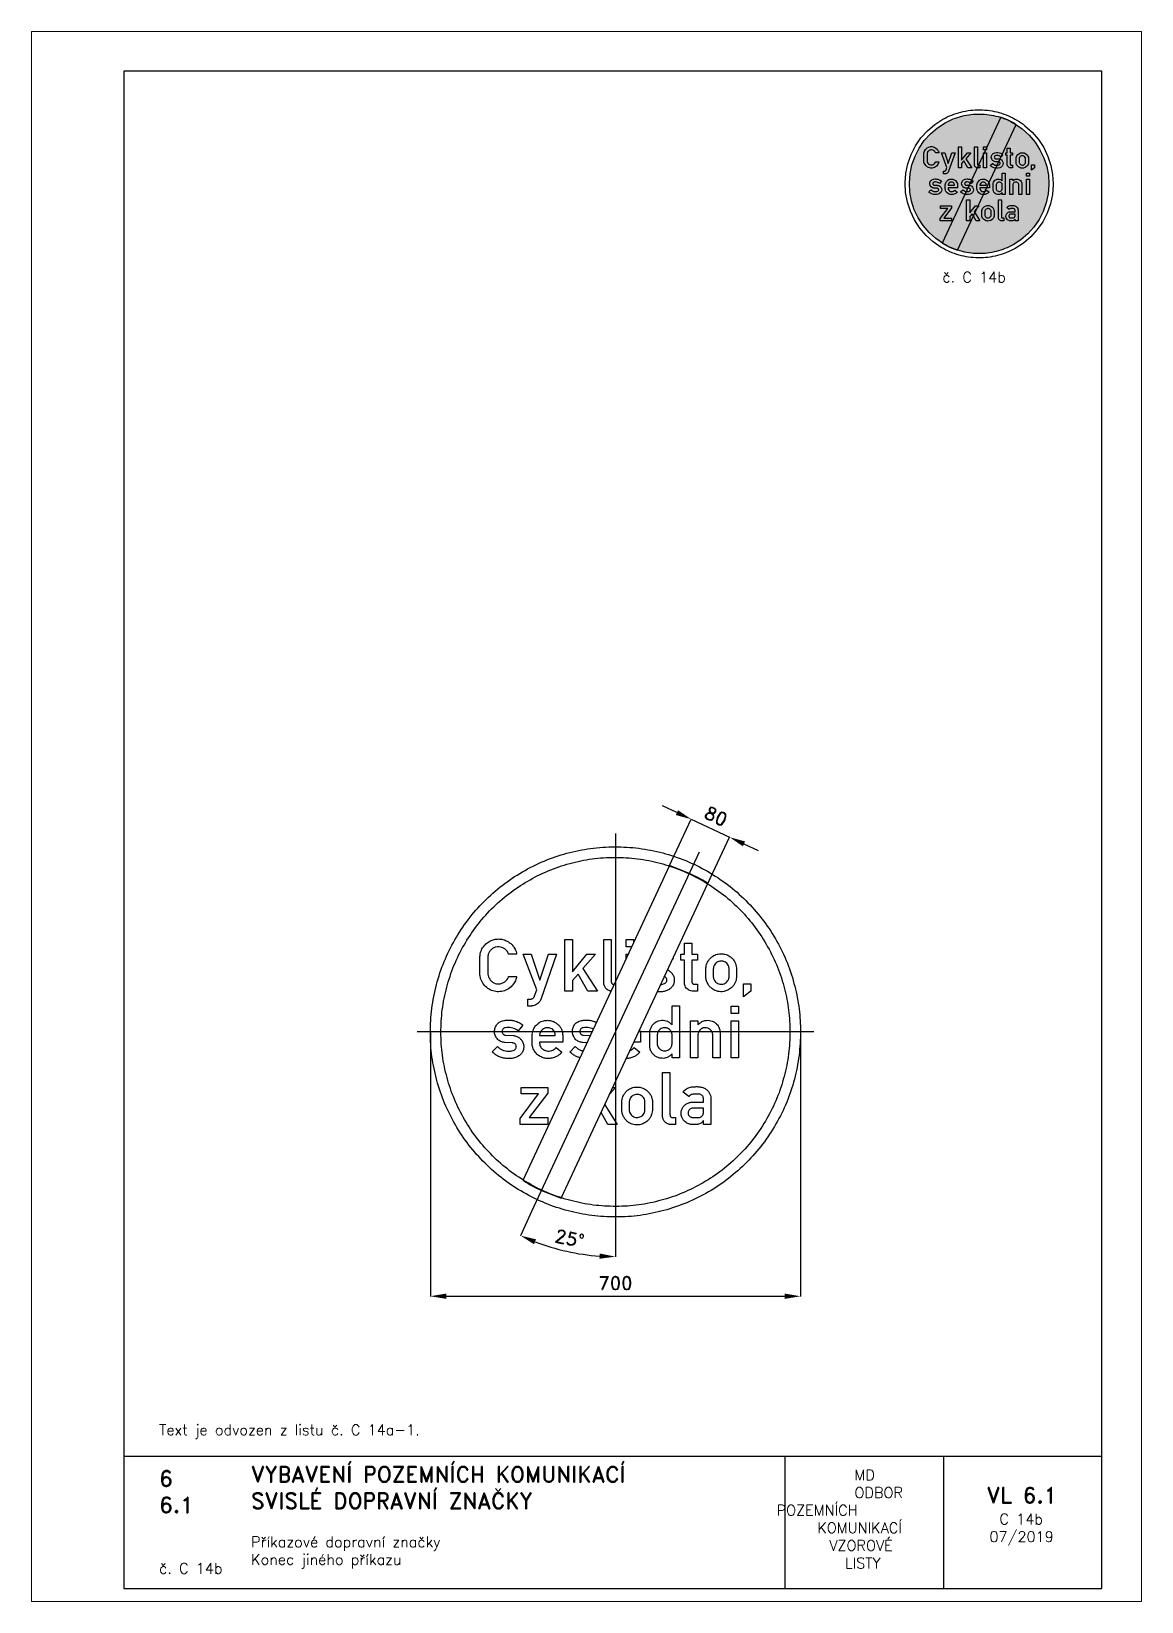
# Paper-space layout 'C 14b' of a CAD drawing. Header units: millimetres. Extents: x 0 to 210, y 0 to 297.
# The model-space entities are those that its viewports show. They can reach past a viewport. Long polylines and large blocks are cut down to what shows.
import ezdxf

# ---------------------------------------------------------------- set-up
doc = ezdxf.new("R2010")
doc.units = ezdxf.units.MM
doc.header["$LTSCALE"] = 5
doc.linetypes.add('ČERCHOVANÁX2', pattern=[2, 1, -0.5, 0, -0.5])
for name, color, linetype in [('Kóty', 2, 'Continuous'), ('Rozpiska', 7, 'Continuous'), ('Značka', 7, 'Continuous')]:
    doc.layers.add(name, color=color, linetype=linetype)
doc.layers.add('Rámeček', color=6, linetype='Continuous', plot=False)
doc.styles.get("Standard").update_dxf_attribs({"font": 'romand.shx', "height": 25})
doc.dimstyles.get("Standard").update_dxf_attribs({"dimtxt": 25, "dimasz": 30, "dimexe": 0.18, "dimexo": 0.0625, "dimgap": 12.5, "dimtad": 1, "dimdec": 0, "dimzin": 0, "dimdsep": 46, "dimtxsty": 'Standard', "dimcen": 0.09, "dimadec": 0, "dimazin": 0, "dimtfac": 1, "dimtdec": 0, "dimtofl": 0, "dimtmove": 0, "dimatfit": 3, "dimfxl": 1, "dimtolj": 1, "dimtzin": 0, "dimarcsym": 0})

psp = doc.layouts.new('C 14b')

# ---------------------------------------------------------------- texts
at = {"layer": 'Rozpiska', "color": 7, "attachment_point": 1}
for s, width, heights, insert, char_height in [('\\pi7.03909;{\\C6;č. C 14b}', 27.9829, [2.67], (165.28, 251.51), 2), ('\\P\\P\\PText je odvozen z listu č. C 14a-1.', 177.3755, [13.3], (24.17, 43.48), 2), ('6', 149.0422, [0], (24.17, 24.77), 3), ('{\\C6;VYBAVENÍ POZEMNÍCH KOMUNIKACÍ\\P}SVISLÉ DOPRAVNÍ ZNAČKY{\\H1.34524x; }', 149.0422, [0], (41.56, 25.56), 3), ('\\pi14.7414;{\\C6;MD\\P\\pi2.36044;}ODBOR POZEMNÍCH{\\H1.57143x; }\\P\\pi7.69378;KOMUNIKACÍ{\\H1.5x; }\\P\\pi9.97949;{\\C6;VZOROVÉ\\H1.47619x; \\H0.67742x;\\P\\pi12.93187;LISTY\\H1.26984x; }', 33.1018, [0], (140.95, 24.95), 2), ('\\pi1.03113;{\\H1.5x;\\C6;VL 6.1\\P\\pi3.45968;\\H0.66667x;C 14b\\H1.66666x; \\H0.6x;\\P\\pi1.5549;07/2019\\H1.80159x; }', 16.0623, [0], (179.66, 21.61), 2), ('6.1', 149.0422, [0], (24.17, 19.78), 3), ('{\\C6;Příkazové dopravní značky\\P}Konec jiného příkazu{\\H1.83333x; }', 149.0422, [0], (41.56, 12.29), 2), ('{\\C6;č. C 14b}', 21.5722, [2.67], (24.17, 7.28), 2)]:
    psp.add_mtext_dynamic_manual_height_columns(s, width=width, gutter_width=100, heights=heights, dxfattribs=dict(at, insert=insert, char_height=char_height))

msp = doc.modelspace()

# ---------------------------------------------------------------- blocks, each defined once
blk = doc.blocks.new('*D2')
at = {"layer": 'Defpoints', "color": 0, "transparency": 16777216}
for p in [(-350.1, 0), (350, -4.6), (350, -500)]:
    blk.add_point(p, dxfattribs=at)
at = {"layer": 'Kóty', "color": 0, "lineweight": -2, "transparency": 16777216}
for p, q in [((-350.1, -0.1), (-350.1, -500.2)), ((350, -4.6), (350, -500.2)), ((-320.1, -500), (320, -500))]:
    blk.add_line(p, q, dxfattribs=at)
at = {"layer": 'Kóty', "color": 0, "transparency": 16777216}
for points in [[(-320.1, -495), (-320.1, -505), (-350.1, -500)], [(320, -495), (320, -505), (350, -500)]]:
    blk.add_solid(points, dxfattribs=at)
at = {"layer": 'Kóty', "color": 0, "transparency": 16777216, "insert": (0, -475), "char_height": 25, "attachment_point": 5}
blk.add_mtext('\\A1;700', dxfattribs=at)
blk = doc.blocks.new('*D3')
at = {"layer": 'Defpoints', "color": 0, "transparency": 16777216}
for p in [(216, 368.3), (102.6, 314.6), (175.1, 280.8)]:
    blk.add_point(p, dxfattribs=at)
at = {"layer": 'Kóty', "color": 0, "lineweight": -2, "transparency": 16777216}
for p, q in [((116.3, 414.8), (89.1, 427.5)), ((102.6, 314.7), (143.5, 402.3)), ((175.1, 280.8), (216, 368.5)), ((243.1, 355.6), (270.3, 343))]:
    blk.add_line(p, q, dxfattribs=at)
at = {"layer": 'Kóty', "color": 0, "transparency": 16777216}
for points in [[(118.4, 419.4), (114.2, 410.3), (143.5, 402.2)], [(245.3, 360.2), (241, 351.1), (216, 368.3)]]:
    blk.add_solid(points, dxfattribs=at)
at = {"layer": 'Kóty', "color": 0, "transparency": 16777216, "insert": (190.3, 407.9), "char_height": 25, "attachment_point": 5, "rotation": 334.9879}
blk.add_mtext('\\A1;80', dxfattribs=at)
blk = doc.blocks.new('*D4')
at = {"layer": 'Defpoints', "color": 0, "transparency": 16777216}
for p in [(0, 375), (158.5, 339.9), (-158.5, -339.9), (0, -375), (-121.9, -407.3)]:
    blk.add_point(p, dxfattribs=at)
at = {"layer": 'Kóty', "color": 0, "lineweight": -2, "transparency": 16777216}
for p, q in [((-158.5, -339.9), (-179.7, -385.5)), ((0, -375.1), (0, -425.3))]:
    blk.add_line(p, q, dxfattribs=at)
blk.add_arc((0, 0), 425.1, 249.044, 265.956, dxfattribs=at)
at = {"layer": 'Kóty', "color": 0, "transparency": 16777216}
for points in [[(-154, -401.6), (-150.1, -392.4), (-179.7, -385.3)], [(-29.8, -419.1), (-30.2, -429.1), (0, -425.1)]]:
    blk.add_solid(points, dxfattribs=at)
at = {"layer": 'Kóty', "color": 0, "transparency": 16777216, "insert": (-86.6, -390.6), "char_height": 25, "attachment_point": 5, "rotation": 347.5}
blk.add_mtext('\\A1;25°', dxfattribs=at)

# ---------------------------------------------------------------- dimensions: what is measured, and where the dimension line sits
at = {"layer": 'Kóty'}
dim = msp.add_aligned_dim(p1=(102.6, 314.6), p2=(175.1, 280.8), distance=96.6, dimstyle='Standard', dxfattribs=at)
dim.commit()
dim.dimension.update_dxf_attribs({"geometry": '*D3', "text_midpoint": (190.3, 407.9)})
dim = msp.add_angular_dim_2l(base=(-121.9, -407.3), line1=((0, 375), (0, -375)), line2=((158.5, 339.9), (-158.5, -339.9)), dimstyle='Standard', dxfattribs=at)
dim.commit()
dim.dimension.update_dxf_attribs({"geometry": '*D4', "text_midpoint": (-86.6, -390.6)})
dim = msp.add_linear_dim(base=(350, -500), p1=(-350.1, 0), p2=(350, -4.6), dimstyle='Standard', dxfattribs=at)
dim.commit()
dim.dimension.update_dxf_attribs({"geometry": '*D2', "text_midpoint": (0, -475)})

# ---------------------------------------------------------------- linework, layer by layer
at = {"layer": 'Kóty'}
msp.add_lwpolyline([(143.5, 402.2), (216, 368.3)], dxfattribs=at)
at = {"layer": 'Značka', "color": 6, "linetype": 'ČERCHOVANÁX2', "lineweight": 25, "ltscale": 5}
for p, q in [((0, 375), (0, -375)), ((158.5, 339.9), (-158.5, -339.9)), ((-44.1, 0), (-375, 0)), ((375, 0), (44.1, 0))]:
    msp.add_line(p, q, dxfattribs=at)
at = {"layer": 'Značka', "color": 5}
for points in [[(350, 0), (350, -2.3), (350, -4.6, -0.032166), (346.5, -50.2, -0.035727), (336.9, -95, -0.036668), (321.8, -138.3, -0.034749), (300.8, -179, -0.034042), (275, -216.8, -0.034442), (244.2, -250.7, -0.034555), (209.5, -280.6, -0.034426), (171, -305.4, -0.034386), (129.7, -325.2, -0.034417), (86.2, -339.2, -0.034423), (41.2, -347.7, -0.034416), (-4.6, -350, -0.034417), (-50.2, -346.5, -0.034417), (-95, -336.9, -0.034422), (-138.2, -321.7, -0.034426), (-179, -300.8, -0.03442), (-216.8, -275, -0.034413), (-250.7, -244.2, -0.034403), (-280.6, -209.5, -0.034421), (-305.4, -171, -0.034408), (-325.2, -129.8, -0.034417), (-339.2, -86.2, -0.034422), (-347.7, -41.2, -0.034424), (-350, 4.6, -0.034419), (-346.5, 50.2, -0.034407), (-336.9, 95, -0.034408), (-321.7, 138.2, -0.034422), (-300.8, 179, -0.034412), (-275, 216.8, -0.034416), (-244.2, 250.7, -0.034411), (-209.5, 280.6, -0.03441), (-171, 305.4, -0.034413), (-129.8, 325.2, -0.034413), (-86.2, 339.2, -0.034418), (-41.2, 347.7, -0.034415), (4.6, 350, -0.034418), (50.2, 346.5, -0.034418), (95, 336.9, -0.034414), (138.2, 321.7, -0.034412), (179, 300.8, -0.034421), (216.8, 275, -0.034399), (250.7, 244.2, -0.034428), (280.6, 209.5, -0.034495), (305.4, 171, -0.034408), (325.2, 129.8, -0.034092), (339.2, 86.2, -0.032807), (347.5, 43.4, -0.034276), (350, 0)], [(330, 0), (330, -2.2), (330, -4.3, -0.032168), (326.7, -47.3, -0.035741), (317.6, -89.6, -0.03666), (303.4, -130.4, -0.034769), (283.6, -168.7, -0.034042), (259.3, -204.4, -0.034451), (230.3, -236.4, -0.034559), (197.5, -264.5, -0.034429), (161.2, -287.9, -0.034392), (122.3, -306.6, -0.034413), (81.2, -319.8, -0.034423), (38.8, -327.9, -0.034417), (-4.3, -330, -0.034415), (-47.4, -326.7, -0.034418), (-89.6, -317.6, -0.034421), (-130.3, -303.3, -0.034415), (-168.7, -283.6, -0.034423), (-204.4, -259.3, -0.034424), (-236.4, -230.3, -0.034421), (-264.5, -197.5, -0.034409), (-287.9, -161.2, -0.034412), (-306.6, -122.3, -0.034389), (-319.8, -81.2, -0.034393), (-327.9, -38.8, -0.034449), (-330, 4.3, -0.03444), (-326.7, 47.4, -0.03441), (-317.6, 89.6, -0.034427), (-303.3, 130.3, -0.034404), (-283.6, 168.7, -0.034412), (-259.3, 204.4, -0.034409), (-230.3, 236.4, -0.034409), (-197.5, 264.5, -0.034411), (-161.2, 287.9, -0.034421), (-122.3, 306.6, -0.034411), (-81.2, 319.8, -0.034423), (-38.8, 327.9, -0.034418), (4.3, 330, -0.034417), (47.4, 326.7, -0.034418), (89.6, 317.6, -0.034411), (130.3, 303.3, -0.03442), (168.7, 283.6, -0.034412), (204.4, 259.3, -0.034393), (236.4, 230.3, -0.034412), (264.5, 197.5, -0.03449), (287.9, 161.2, -0.034432), (306.6, 122.3, -0.034062), (319.8, 81.2, -0.032789), (327.7, 40.9, -0.034256), (330, 0)], [(175.1, 280.8), (172.2, 282.6), (169.2, 284.5, 0.036005), (136.7, 301.1), (102.6, 314.6), (-175.1, -280.8), (-172.2, -282.6), (-169.2, -284.5, 0.036004), (-136.7, -301.1), (-102.6, -314.6), (175.1, 280.8)], [(-186.7, 105, -0.003816), (-187.1, 103.1, -0.011439), (-187.5, 101.3, -0.074263), (-191.3, 92.6, -0.07334), (-197.5, 85.3, -0.08747), (-207.1, 78.9, -0.087035), (-218.3, 76.2, -0.081784), (-229, 76.8, -0.08264), (-239, 80.9, -0.082251), (-247.4, 87.8, -0.076608), (-253.3, 97, -0.04905), (-255.4, 102.7, -0.064051), (-256.2, 108.7, -0.006455), (-256.2, 109.4), (-256.2, 110.2), (-256.2, 143.1), (-256.1, 144, -0.006078), (-256, 145, -0.076271), (-253.5, 154.6, -0.07692), (-248.2, 163, -0.073289), (-241.4, 169.4, -0.069833), (-233.1, 173.6, -0.059245), (-225.3, 175.5, -0.060628), (-217.4, 175.5, -0.068021), (-208.6, 173.4, -0.066413), (-200.7, 169.1, -0.054), (-195.2, 164.4, -0.055388), (-190.9, 158.6, -0.038274), (-188.7, 154.3, -0.040685), (-187.3, 149.8, -0.009638), (-187, 148.4, -0.003213), (-186.7, 146.9), (-202, 146.9, 0.005205), (-202.6, 148.4, 0.015619), (-203.3, 149.9, 0.06078), (-205.8, 153.8, 0.062685), (-209.3, 157, 0.078732), (-214.6, 159.8, 0.078054), (-220.4, 160.9, 0.073304), (-226, 160.4, 0.073372), (-231.1, 158.4, 0.069984), (-235.4, 155.2, 0.07029), (-238.6, 151, 0.038764), (-239.9, 148.3, 0.035398), (-240.8, 145.5, 0.02205), (-241.2, 143.9, 0.028822), (-241.4, 142.3, 0.006426), (-241.4, 141.9), (-241.4, 141.4), (-241.4, 110.4), (-241.3, 109.8, 0.005519), (-241.3, 109.1, 0.059571), (-240.1, 104.2, 0.068114), (-237.8, 99.6, 0.072023), (-234.4, 95.7, 0.068624), (-230, 92.9, 0.071735), (-224.8, 91.2, 0.073122), (-219.3, 91, 0.082628), (-213.1, 92.6, 0.081788), (-207.9, 96, 0.058785), (-204.8, 99.3, 0.059236), (-202.7, 103.1, 0.010199), (-202.3, 104, 0.003403), (-202, 105), (-186.7, 105)], [(-8.2, 77.1, -0.027893), (-9.9, 77.4, -0.038457), (-12.1, 78.1, -0.060837), (-15.2, 79.8, -0.060059), (-17.9, 82.2, -0.04868), (-19.6, 84.5, -0.047567), (-20.9, 87.2, -0.031035), (-21.5, 89, -0.030481), (-21.9, 90.9, -0.005556), (-21.9, 91.3), (-22, 91.8), (-22, 175), (-7.9, 175), (-7.9, 94.6), (-7.9, 94.3, 0.009036), (-7.8, 94, 0.050009), (-7.6, 93, 0.066209), (-7.1, 92, 0.072572), (-6.3, 91.2, 0.075776), (-5.4, 90.6, 0.038484), (-4.9, 90.4, 0.032459), (-4.3, 90.3), (-4.1, 90.2), (-3.8, 90.2), (-2.1, 90.2)], [(155.1, 77), (146.3, 77), (145.6, 77, -0.007839), (144.9, 77.1, -0.063539), (140.9, 78, -0.071655), (137.3, 79.9, -0.079315), (133.9, 83, -0.071786), (131.7, 87, -0.036584), (131, 88.9, -0.046837), (130.7, 90.9, -0.009247), (130.7, 91.3), (130.6, 91.8), (130.6, 135.6), (123.6, 135.6), (123.6, 147), (130.6, 147), (130.6, 168), (144.6, 168), (144.6, 147), (155.2, 147), (155.2, 135.6), (144.6, 135.6), (144.6, 94.7), (144.6, 94.4), (144.7, 94.1, 0.048122), (144.9, 93, 0.071772), (145.5, 91.9, 0.102013), (146.6, 90.7, 0.119771), (148.1, 90.1, 0.019541), (148.4, 90.1), (148.7, 90.1), (155.1, 90.1), (155.1, 77)], [(-165.6, 61.9), (-160.8, 61.9), (-160.5, 61.9), (-160.2, 62, 0.046879), (-158.8, 62.3, 0.045998), (-157.4, 62.8, 0.056995), (-155.8, 63.8, 0.062841), (-154.5, 65.1, 0.045588), (-153.7, 66.3, 0.029978), (-153.1, 67.6, 0.004114), (-153, 67.9), (-152.8, 68.3), (-148.9, 79.5), (-174.4, 147), (-159.5, 147), (-142.8, 98.1), (-126.3, 147), (-111.4, 147), (-141.3, 61.6), (-141.4, 61.3), (-141.5, 61, -0.033803), (-142.6, 58.8, -0.03423), (-143.9, 56.8, -0.059325), (-146.8, 53.7, -0.061145), (-150.3, 51.3, -0.051575), (-153.9, 49.9, -0.039215), (-157.6, 49.1), (-158.1, 49), (-158.6, 48.9), (-165.6, 48.9), (-165.6, 61.9)], [(171.2, 119.8), (171.2, 120.1), (171.2, 120.3, -0.009089), (171.4, 122.7, -0.020093), (171.8, 125, -0.048103), (173.1, 129.5, -0.043503), (175.3, 133.7, -0.05767), (179.1, 138.9, -0.06015), (184.1, 143, -0.082226), (192.3, 146.8, -0.081682), (201.2, 147.7, -0.073888), (209.2, 146.4, -0.073157), (216.3, 142.8, -0.065874), (221.8, 138.1, -0.066342), (225.8, 132.2, -0.054203), (228, 126.7, -0.053674), (229, 120.9), (229, 120.3), (229.1, 119.8), (229.1, 104.2), (229, 103.6), (229, 103.1, -0.029467), (228.2, 98.3, -0.044489), (226.7, 93.6, -0.061001), (223.8, 88.4, -0.055879), (219.8, 83.8, -0.073946), (212.9, 79.1, -0.075291), (204.9, 76.5, -0.05346), (199.2, 76, -0.055214), (193.6, 76.7, -0.049321), (188.6, 78.4, -0.04569), (184.1, 80.9, -0.054782), (179.3, 84.9, -0.056329), (175.4, 90, -0.064931), (172.4, 96.5, -0.072649), (171.2, 103.5), (171.2, 103.9), (171.2, 104.4), (171.2, 119.8)], [(185.2, 119.4), (185.2, 104.7), (185.2, 104.3), (185.2, 104, 0.04895), (185.6, 101.3, 0.048736), (186.5, 98.8, 0.07394), (188.7, 95.3, 0.075989), (191.8, 92.6, 0.072364), (195.3, 90.8, 0.069474), (199.2, 90.2, 0.074515), (203.4, 90.5, 0.073735), (207.4, 92.1, 0.072975), (210.8, 94.7, 0.076363), (213.3, 98.1, 0.051036), (214.4, 100.6, 0.04894), (214.9, 103.3, 0.00531), (215, 103.7), (215, 104.1), (215, 119.7), (215, 120.1), (214.9, 120.5, 0.04566), (214.4, 123.4, 0.050975), (213.2, 126, 0.081493), (210.5, 129.7, 0.083328), (206.7, 132.3, 0.067581), (203.3, 133.6, 0.064269), (199.7, 133.9, 0.068125), (195.8, 133.2, 0.068991), (192.2, 131.6, 0.070495), (189.1, 129.1, 0.073287), (186.9, 125.8, 0.052039), (185.8, 123.1, 0.044965), (185.3, 120.3, 0.004794), (185.2, 119.8), (185.2, 119.4)], [(98.8, 117.1, -0.062291), (103.2, 114.5, -0.074474), (107.3, 110.2, -0.084662), (110.4, 104.3, -0.086126), (111.3, 97.8, -0.08751), (110.2, 91, -0.087836), (106.9, 85.1, -0.083402), (101.8, 80.5, -0.064803), (95.6, 77.5, -0.053949), (88.8, 75.9, -0.041668), (81.8, 75.6, -0.0127), (79.4, 75.7)], [(86, 89.8, 0.027903), (89, 90.2, 0.077324), (93, 91.6, 0.063263), (95, 93, 0.091116), (96.5, 94.8, 0.106303), (97.3, 97.4, 0.097795), (97, 100, 0.097113), (95.8, 102.4, 0.108372), (93.8, 104.1, 0.040545), (92.9, 104.5)], [(107.2, -49), (107.2, -41.2, -0.005053), (105.9, -42.5, -0.015134), (104.7, -43.8, -0.062262), (100.1, -47.1, -0.065139), (94.9, -49.2, -0.056567), (90.1, -50, -0.053309), (85.3, -49.7, -0.06919), (79.2, -48, -0.072239), (73.7, -44.6, -0.079568), (68.9, -39.3, -0.080057), (66, -32.9, -0.032665), (65.4, -30.2, -0.033841), (65.1, -27.5, -0.004996), (65.1, -27), (65.1, -26.5), (65.1, -0.9), (65.1, -0.3, -0.00641), (65.2, 0.4, -0.042008), (65.7, 3.8, -0.03902), (66.8, 7.1, -0.063162), (69.5, 12.2, -0.065746), (73.5, 16.4, -0.054115), (77.3, 19, -0.052293), (81.7, 20.9, -0.063382), (87.4, 21.9, -0.063666), (93.2, 21.5, -0.059503), (98.2, 20, -0.064399), (102.8, 17.4, -0.022319), (104.3, 16.1, -0.013226), (105.8, 14.6), (106.5, 14), (107.1, 13.3), (107.1, 49), (121.2, 49), (121.2, -49), (107.2, -49)], [(-223.2, -27.8, 0.004039), (-221.8, -29, 0.012075), (-220.4, -30.2, 0.05004), (-215.7, -33.3, 0.056139), (-210.5, -35.3, 0.04996), (-205.2, -36.2, 0.033646), (-199.9, -36.3, 0.038688), (-195.7, -35.8, 0.077324), (-191.8, -34.4, 0.063263), (-189.7, -33, 0.091116), (-188.2, -31.2, 0.106303), (-187.5, -28.6, 0.097795), (-187.8, -26, 0.097113), (-189, -23.6, 0.108372), (-190.9, -21.9, 0.056551), (-192.2, -21.3, 0.036391), (-193.7, -21), (-193.9, -21), (-194.1, -20.9), (-209.2, -20), (-209.7, -20), (-210.1, -19.9, -0.027549), (-213.3, -19.3, -0.042511), (-216.5, -18.2, -0.098512), (-222.5, -14.1, -0.092431), (-226.7, -8.1, -0.094777), (-228.7, -0.9, -0.093602), (-227.9, 6.4, -0.090672), (-224.9, 13.1, -0.098273), (-219.7, 18.1, -0.058647), (-215.7, 20.2, -0.039429), (-211.3, 21.5, -0.044243), (-204.6, 22.4, -0.041477), (-197.9, 22.2, -0.040577), (-191.1, 21, -0.039789), (-184.6, 18.7, -0.029686), (-180.4, 16.6, -0.035327), (-176.5, 13.9, -0.004922), (-175.8, 13.4), (-175.2, 12.9), (-183.9, 2.1, 0.003049), (-185.1, 3, 0.009127), (-186.4, 3.8, 0.045158), (-191.4, 6.4, 0.050324), (-196.8, 8, 0.054355), (-202.3, 8.6, 0.055802), (-207.9, 8, 0.038002), (-210, 7.4, 0.075492), (-211.9, 6.4, 0.078593), (-213.2, 5, 0.070049), (-214.2, 3.2, 0.088564), (-214.6, 0.7, 0.099162), (-214.2, -1.7, 0.088275), (-213.1, -3.6, 0.083976), (-211.4, -5.1, 0.058988), (-210, -5.8, 0.056691), (-208.5, -6.1), (-208.3, -6.1), (-208.1, -6.2), (-192.9, -7.1), (-192.6, -7.1), (-192.3, -7.1, -0.037191), (-189.5, -7.6, -0.036335), (-186.7, -8.6, -0.071969), (-181.6, -11.5, -0.074474), (-177.5, -15.8, -0.084662), (-174.4, -21.7, -0.086126), (-173.4, -28.2, -0.08751), (-174.6, -35, -0.087836), (-177.9, -40.9, -0.083402), (-183, -45.5, -0.064803), (-189.2, -48.5, -0.053949), (-196, -50.1, -0.041668), (-202.9, -50.4, -0.045225), (-211.4, -49.5, -0.048841), (-219.5, -47, -0.044383), (-225.6, -43.9, -0.054455), (-230.9, -39.8, -0.009846), (-232, -38.8, -0.003281), (-233, -37.7), (-223.2, -27.8)], [(-101.3, -38.5, -0.002695), (-102.2, -39.5, -0.008081), (-103.2, -40.5, -0.045823), (-107.7, -44.2, -0.046326), (-112.8, -47.1, -0.057683), (-119.6, -49.5, -0.056156), (-126.9, -50.3, -0.062983), (-134.9, -49.4, -0.071136), (-142.3, -46.5, -0.073604), (-148.8, -41.8, -0.068187), (-153.7, -35.3, -0.062724), (-156.5, -29, -0.079565), (-157.5, -22.2, -0.005009), (-157.5, -21.7), (-157.5, -21.2), (-157.5, -6.1), (-157.4, -5.4), (-157.4, -4.8, -0.031631), (-156.5, 0, -0.042634), (-155, 4.6, -0.074802), (-151, 11.4, -0.075595), (-145.1, 16.7, -0.053414), (-140.4, 19.4, -0.049384), (-135.2, 21.1, -0.060563), (-128.2, 21.9, -0.063991), (-121.3, 20.9, -0.058851), (-115.3, 18.7, -0.056374), (-110.1, 15.2, -0.052444), (-106, 11.2, -0.056929), (-102.8, 6.3, -0.054705), (-100.7, 0.8, -0.044547), (-99.8, -5), (-99.7, -5.5), (-99.7, -6), (-99.7, -19.2), (-143.4, -19.2, 0.003687), (-143.5, -20.2, 0.011002), (-143.5, -21.1, 0.065025), (-142.8, -25.3, 0.077929), (-141, -29.1, 0.098997), (-137.3, -32.9, 0.081464), (-132.5, -35.3, 0.070359), (-127.7, -36.2, 0.067887), (-122.8, -35.8, 0.063561), (-118.3, -34.3, 0.066285), (-114.4, -31.8, 0.019644), (-113.1, -30.6, 0.006553), (-111.9, -29.4), (-101.3, -38.5)], [(-113.7, -7, 0.008287), (-113.9, -5.3, 0.024979), (-114.1, -3.6, 0.067223), (-115.2, -0.2, 0.065187), (-117.3, 2.8, 0.074787), (-120.3, 5.5, 0.075283), (-124, 7.2, 0.108611), (-130.4, 7.8, 0.11325), (-136.3, 5.6, 0.086985), (-139.9, 2.6, 0.078971), (-142.3, -1.4, 0.038505), (-143, -3.4, 0.045047), (-143.4, -5.4, 0.013365), (-143.4, -6.2, 0.00444), (-143.5, -7), (-113.7, -7)], [(-53.7, -20.5), (-62, -20), (-62.4, -20), (-62.8, -19.9, -0.027549), (-66.1, -19.3, -0.042511), (-69.3, -18.2, -0.098512), (-75.3, -14.1, -0.092431), (-79.4, -8.1, -0.094777), (-81.4, -0.9, -0.093602), (-80.7, 6.4, -0.090672), (-77.7, 13.1, -0.098273), (-72.5, 18.1, -0.058647), (-68.5, 20.2, -0.039429), (-64.1, 21.5, -0.044243), (-57.4, 22.4, -0.041477), (-50.7, 22.2, -0.040577), (-43.9, 21, -0.039789), (-37.4, 18.7, -0.011085), (-35.8, 17.9)], [(-41.7, 5.2, 0.022219), (-44.2, 6.4, 0.050324), (-49.6, 8, 0.054355), (-55.1, 8.6, 0.055802), (-60.7, 8, 0.038002), (-62.8, 7.4, 0.075492), (-64.7, 6.4, 0.078593), (-66, 5, 0.070049), (-66.9, 3.2, 0.088564), (-67.4, 0.7, 0.099162), (-67, -1.7, 0.088275), (-65.9, -3.6, 0.083976), (-64.2, -5.1, 0.058988), (-62.8, -5.8, 0.056691), (-61.3, -6.1), (-61.1, -6.1), (-60.8, -6.2), (-47.4, -7)], [(45.7, 3.3, -0.02448), (46.5, 0.8, -0.044547), (47.5, -5), (47.5, -5.5), (47.6, -6), (47.6, -19.2), (35.2, -19.2)], [(79.1, -6.1), (79.1, -22.4), (79.1, -22.8, 0.00715), (79.1, -23.2, 0.056024), (79.5, -25.4, 0.046474), (80.3, -27.6, 0.061631), (82, -30.5, 0.061356), (84.5, -32.9, 0.064137), (87.4, -34.7, 0.068303), (90.7, -35.7, 0.085494), (95.2, -35.8, 0.081423), (99.4, -34.4, 0.064658), (102.3, -32.5, 0.067492), (104.5, -29.9, 0.049404), (105.9, -27.6, 0.038626), (106.8, -25.1, 0.022265), (107, -24, 0.040418), (107.1, -23, 0.011126), (107.1, -22.6), (107.1, -22.3), (107.1, -5, 0.003624), (107.1, -4.3, 0.010872), (107, -3.6, 0.059953), (106.1, -0.7, 0.059131), (104.7, 1.9, 0.073982), (102, 4.8, 0.073394), (98.6, 6.8, 0.057002), (95.8, 7.7, 0.055346), (92.8, 7.9, 0.079431), (88.5, 7.2, 0.084183), (84.6, 5.1, 0.072462), (82, 2.5, 0.073105), (80.2, -0.7, 0.042429), (79.5, -2.9, 0.033479), (79.2, -5.1, 0.00521), (79.1, -5.6), (79.1, -6.1)], [(142, -49), (142, 21), (156, 21), (156, 13.3, -0.00418), (157.3, 14.6, -0.012495), (158.6, 15.9, -0.040691), (161.9, 18.4, -0.050799), (165.6, 20.3, -0.044302), (169, 21.3, -0.036433), (172.5, 21.8, -0.051724), (177.7, 21.7, -0.059755), (182.8, 20.4, -0.060327), (187.4, 18.1, -0.057509), (191.3, 14.8, -0.051898), (194.3, 11.2, -0.051165), (196.4, 7, -0.036506), (197.4, 3.9, -0.040104), (198, 0.8, -0.006778), (198, 0.1), (198.1, -0.6), (198.1, -49), (184, -49), (184, -5.8), (184, -5.3, 0.011855), (184, -4.8, 0.073045), (183.5, -1.9, 0.052711), (182.3, 0.7, 0.052274), (180.5, 3.3, 0.060048), (178.1, 5.4, 0.079396), (174.5, 7.3, 0.076883), (170.4, 8, 0.082172), (166, 7.4, 0.086092), (162, 5.5, 0.070239), (159.4, 3.1, 0.063113), (157.4, 0.1, 0.045342), (156.5, -2.1, 0.0557), (156.1, -4.5, 0.008411), (156, -4.9), (156, -5.4), (156, -49), (142, -49)], [(-66.9, -48.8, -0.032521), (-72.3, -47, -0.044383), (-78.4, -43.9, -0.054455), (-83.7, -39.8, -0.009846), (-84.8, -38.8, -0.003281), (-85.8, -37.7), (-75.9, -27.8)], [(-75.9, -27.8, 0.004039), (-74.6, -29, 0.012075), (-73.2, -30.2, 0.05004), (-68.5, -33.3, 0.056139), (-63.2, -35.3, 0.023), (-60.9, -35.8, 0.023)], [(27.9, -34.8, 0.014028), (28.9, -34.3, 0.066285), (32.8, -31.8, 0.019644), (34.1, -30.6, 0.006553), (35.3, -29.4), (45.9, -38.5)], [(45.9, -38.5, -0.002695), (45, -39.5, -0.008081), (44, -40.5, -0.045823), (39.6, -44.2, -0.046326), (34.5, -47.1, -0.057683), (27.6, -49.5, -0.053137), (20.7, -50.3, -0.053137)], [(113.7, -175.1), (104.4, -175.1), (103.9, -175, -0.0053), (103.5, -175, -0.036059), (101.2, -174.6, -0.038457), (99.1, -173.9, -0.060837), (95.9, -172.2, -0.060059), (93.3, -169.8, -0.04868), (91.5, -167.5, -0.047567), (90.3, -164.8, -0.031035), (89.7, -163, -0.030481), (89.3, -161.1, -0.005556), (89.2, -160.7), (89.2, -160.2), (89.2, -77), (103.2, -77), (103.2, -157.4), (103.3, -157.7, 0.009036), (103.3, -158, 0.050009), (103.6, -159, 0.066209), (104.1, -160, 0.072572), (104.8, -160.8, 0.075776), (105.7, -161.4, 0.038484), (106.3, -161.6, 0.032459), (106.8, -161.7), (107.1, -161.8), (107.3, -161.8), (113.7, -161.8), (113.7, -175.1)], [(12.1, -132.2), (12.1, -131.9), (12.1, -131.7, -0.009089), (12.4, -129.3, -0.020093), (12.7, -127, -0.048103), (14, -122.5, -0.043503), (16.2, -118.3, -0.05767), (20, -113.1, -0.06015), (25, -109, -0.082226), (33.2, -105.2, -0.081682), (42.1, -104.3, -0.073888), (50.1, -105.6, -0.073157), (57.2, -109.2, -0.065874), (62.7, -113.9, -0.066342), (66.8, -119.8, -0.054203), (68.9, -125.3, -0.053674), (69.9, -131.1), (69.9, -131.7), (70, -132.2), (70, -147.8), (69.9, -148.4), (69.9, -148.9, -0.029467), (69.1, -153.7, -0.044489), (67.6, -158.4, -0.061001), (64.7, -163.6, -0.055879), (60.7, -168.2, -0.073946), (53.8, -172.9, -0.075291), (45.8, -175.5, -0.05346), (40.1, -176, -0.055214), (34.5, -175.3, -0.049321), (29.5, -173.6, -0.04569), (25, -171.1, -0.054782), (20.2, -167.1, -0.056329), (16.3, -162, -0.064931), (13.3, -155.5, -0.072649), (12.1, -148.5), (12.1, -148.1), (12.1, -147.6), (12.1, -132.2)], [(26.1, -132.6), (26.1, -147.3), (26.1, -147.7), (26.1, -148, 0.04895), (26.5, -150.7, 0.048736), (27.4, -153.2, 0.07394), (29.6, -156.7, 0.075989), (32.7, -159.4, 0.072364), (36.2, -161.2, 0.069474), (40.1, -161.8, 0.074515), (44.3, -161.5, 0.073735), (48.3, -159.9, 0.072975), (51.7, -157.3, 0.076363), (54.2, -153.9, 0.051036), (55.3, -151.4, 0.04894), (55.9, -148.7, 0.00531), (55.9, -148.3), (55.9, -147.9), (55.9, -132.3), (55.9, -131.9), (55.9, -131.5, 0.04566), (55.3, -128.6, 0.050975), (54.1, -126, 0.081493), (51.4, -122.3, 0.083328), (47.6, -119.7, 0.067581), (44.2, -118.4, 0.064269), (40.6, -118.1, 0.068125), (36.7, -118.8, 0.068991), (33.1, -120.4, 0.070495), (30, -122.9, 0.073287), (27.8, -126.2, 0.052039), (26.7, -128.9, 0.044965), (26.2, -131.7, 0.004794), (26.1, -132.2), (26.1, -132.6)], [(166.3, -175.1), (166.3, -167.8, -0.005746), (165.7, -168.7, -0.017357), (165, -169.7, -0.039284), (163.6, -171.2, -0.035816), (162, -172.5, -0.060163), (159, -174.2, -0.07799), (155.8, -175, -0.014416), (155.1, -175, -0.004803), (154.4, -175.1), (144.9, -175.1), (144.4, -175, -0.005118), (144, -175, -0.039433), (141.3, -174.7, -0.036776), (138.7, -174.1, -0.049524), (135.2, -172.5, -0.046922), (132.1, -170.3, -0.065503), (128.3, -166.4, -0.069534), (125.7, -161.5, -0.055289), (124.6, -157.5, -0.053381), (124.3, -153.3, -0.079731), (125.5, -146.8, -0.083377), (128.7, -141.1, -0.079656), (133.3, -136.8, -0.074381), (138.9, -134, -0.032363), (141.2, -133.3, -0.039891), (143.6, -133, -0.010446), (144.3, -133, -0.003472), (145.1, -133), (166.3, -133), (166.3, -125.3), (166.3, -124.9, 0.013774), (166.2, -124.4, 0.097541), (165.1, -121.6, 0.100813), (163, -119.5, 0.115403), (159.5, -118, 0.04148), (155.6, -117.7, 0.010056), (152.2, -117.6, 0.009952), (148.8, -117.7, 0.038424), (145.1, -118.1, 0.106448), (141.8, -119.4, 0.056394), (140.6, -120.4, 0.053444), (139.6, -121.6, 0.012393), (139.4, -122, 0.004149), (139.1, -122.4), (128.1, -113.8, -0.00431), (128.8, -112.7, -0.012929), (129.6, -111.7, -0.055258), (132.6, -108.8, -0.053328), (136.2, -106.5, -0.045309), (139.9, -105.1, -0.035866), (143.7, -104.2, -0.024236), (147.4, -103.8, -0.011699), (151.2, -103.6, -0.028038), (158.3, -103.7, -0.066273), (165.2, -105.2, -0.075916), (171.1, -108.1, -0.077632), (175.8, -112.7, -0.069938), (178.7, -117.6, -0.07329), (180.2, -123.1, -0.010266), (180.3, -124.1, -0.003428), (180.4, -125.1), (180.4, -175.1), (166.3, -175.1)], [(166.3, -144.4), (146.4, -144.4), (145.9, -144.4, 0.008999), (145.4, -144.5, 0.059815), (143, -145.1, 0.073869), (140.9, -146.3, 0.097435), (138.7, -148.5, 0.097507), (137.6, -151.5, 0.092827), (137.5, -154.4, 0.08707), (138.4, -157.2, 0.077273), (140, -159.3, 0.084535), (142, -160.9, 0.055372), (143.7, -161.5, 0.04051), (145.5, -161.9, 0.006989), (146, -161.9), (146.4, -161.9), (157.7, -161.9), (158.1, -161.9, 0.007666), (158.5, -161.9, 0.065744), (160.8, -161.3, 0.074597), (162.8, -160.1, 0.076241), (164.5, -158.3, 0.061167), (165.7, -156.1, 0.030237), (166.1, -155.3, 0.049442), (166.2, -154.4, 0.015257), (166.3, -154), (166.3, -153.7), (166.3, -144.4)]]:
    msp.add_lwpolyline(points, format="xyb", dxfattribs=at)
for points in [[(-95.5, 76.9), (-95.5, 174.9), (-81.5, 174.9), (-81.5, 113.7), (-54.3, 146.8), (-37.6, 146.8), (-61.4, 119.8), (-34.2, 76.9), (-51.9, 76.9), (-70.2, 109.2), (-81.5, 97), (-81.5, 76.9), (-95.5, 76.9)], [(20.1, 160.9), (20.1, 174.9), (34.2, 174.9), (34.2, 167.9)], [(30.9, 160.9), (20.1, 160.9)], [(20.1, 137.7), (20.1, 146.9), (24.4, 146.9)], [(109.1, 139.3), (109.6, 138.9), (108.1, 137.1)], [(242.1, 66.3), (242.1, 91), (256.2, 91), (256.2, 76.9), (242.1, 66.3)], [(218.9, 34.9), (218.9, 48.9), (233, 48.9), (233, 34.9), (218.9, 34.9)], [(218.9, -49.1), (218.9, 20.9), (233, 20.9), (233, -49.1), (218.9, -49.1)], [(-180.4, -175.1), (-180.4, -163.8), (-145.3, -117.4), (-178.6, -117.4), (-178.6, -105), (-127.8, -105), (-127.8, -115.7), (-162.9, -162), (-127.8, -162), (-127.8, -175.1), (-180.4, -175.1)], [(-4.9, -105.2), (0.1, -105.2), (-10.6, -117.3)], [(-20.1, -137.7), (3.5, -175.1), (-14.2, -175.1), (-27, -152.4)]]:
    msp.add_lwpolyline(points, dxfattribs=at)

msp.set_redraw_order([(e.dxf.handle, doc.entitydb.next_handle()) for e in msp.query("TEXT MTEXT ATTDEF DIMENSION ARC_DIMENSION")])  # texts and dimensions are drawn at this point

# ---------------------------------------------------------------- hatches: boundary and pattern name
at = {"layer": 'Značka'}
h = psp.add_hatch(color=170, dxfattribs=at)
h.dxf.hatch_style = 1
edge = h.paths.add_edge_path()
edge.add_line((192.47, 268.17), (192.47, 268.09))
edge.add_line((192.47, 268.09), (192.47, 268))
edge.add_line((192.47, 268), (192.34, 266.28))
edge.add_line((192.34, 266.28), (191.97, 264.59))
edge.add_line((191.97, 264.59), (191.4, 262.96))
edge.add_line((191.4, 262.96), (190.61, 261.42))
edge.add_line((190.61, 261.42), (189.64, 260))
edge.add_line((189.64, 260), (188.48, 258.72))
edge.add_line((188.48, 258.72), (187.17, 257.59))
edge.add_line((187.17, 257.59), (185.72, 256.66))
edge.add_arc((179.51, 267.57), 12.56, 291.751, 299.6344, ccw=False)
edge.add_arc((179.51, 267.57), 12.56, 283.8718, 291.7573, ccw=False)
edge.add_arc((179.34, 267.52), 12.55, 276.7513, 284.6392, ccw=False)
edge.add_arc((179.34, 267.52), 12.55, 268.8705, 276.7551, ccw=False)
edge.add_arc((179.18, 267.55), 12.57, 261.7511, 269.6352, ccw=False)
edge.add_arc((179.17, 267.53), 12.56, 253.869, 261.7527, ccw=False)
edge.add_arc((179.02, 267.57), 12.56, 246.7289, 254.6075, ccw=False)
edge.add_arc((179.01, 267.58), 12.56, 238.8674, 246.7494, ccw=False)
edge.add_line((172.52, 256.83), (171.09, 257.8))
edge.add_line((171.09, 257.8), (169.81, 258.96))
edge.add_line((169.81, 258.96), (168.69, 260.27))
edge.add_line((168.69, 260.27), (167.75, 261.72))
edge.add_line((167.75, 261.72), (167, 263.28))
edge.add_line((167, 263.28), (166.48, 264.92))
edge.add_line((166.48, 264.92), (166.15, 266.62))
edge.add_line((166.15, 266.62), (166.07, 268.34))
edge.add_line((166.07, 268.34), (166.2, 270.07))
edge.add_line((166.2, 270.07), (166.56, 271.76))
edge.add_line((166.56, 271.76), (167.14, 273.39))
edge.add_line((167.14, 273.39), (167.92, 274.92))
edge.add_line((167.92, 274.92), (168.9, 276.35))
edge.add_line((168.9, 276.35), (170.06, 277.63))
edge.add_line((170.06, 277.63), (171.37, 278.75))
edge.add_line((171.37, 278.75), (172.82, 279.69))
edge.add_arc((179.03, 268.78), 12.55, 111.7474, 119.6375, ccw=False)
edge.add_arc((179.03, 268.78), 12.55, 103.87, 111.7584, ccw=False)
edge.add_arc((179.19, 268.82), 12.55, 96.7537, 104.637, ccw=False)
edge.add_arc((179.19, 268.82), 12.55, 88.8711, 96.7556, ccw=False)
edge.add_arc((179.36, 268.8), 12.57, 81.7508, 89.6353, ccw=False)
edge.add_arc((179.36, 268.81), 12.56, 73.8685, 81.7522, ccw=False)
edge.add_arc((179.52, 268.78), 12.55, 66.726, 74.6112, ccw=False)
edge.add_arc((179.52, 268.76), 12.56, 58.8678, 66.7485, ccw=False)
edge.add_line((186.02, 279.52), (187.44, 278.54))
edge.add_line((187.44, 278.54), (188.72, 277.38))
edge.add_line((188.72, 277.38), (189.85, 276.07))
edge.add_line((189.85, 276.07), (190.78, 274.62))
edge.add_line((190.78, 274.62), (191.53, 273.07))
edge.add_line((191.53, 273.07), (192.06, 271.42))
edge.add_line((192.06, 271.42), (192.38, 269.81))
edge.add_line((192.38, 269.81), (192.47, 268.17))
h = psp.add_hatch(color=10, dxfattribs=at)
h.dxf.hatch_style = 1
h.paths.add_polyline_path([(186.27, 279.4), (186.16, 279.48), (186.04, 279.55), (184.74, 280.22), (183.37, 280.76), (172.26, 256.94), (172.38, 256.87), (172.5, 256.79), (173.8, 256.13), (175.16, 255.59)])
h = psp.add_hatch(color=255, dxfattribs=at)
h.dxf.hatch_style = 1
edge = h.paths.add_edge_path()
edge.add_line((186.06, 261.17), (186.06, 261.47))
edge.add_line((186.06, 261.47), (186.03, 261.43))
edge.add_line((186.03, 261.43), (186, 261.39))
edge.add_line((186, 261.39), (185.95, 261.33))
edge.add_line((185.95, 261.33), (185.88, 261.28))
edge.add_line((185.88, 261.28), (185.76, 261.21))
edge.add_line((185.76, 261.21), (185.63, 261.18))
edge.add_line((185.63, 261.18), (185.6, 261.17))
edge.add_line((185.6, 261.17), (185.57, 261.17))
edge.add_line((185.57, 261.17), (185.18, 261.17))
edge.add_line((185.18, 261.17), (185.16, 261.17))
edge.add_line((185.16, 261.17), (185.15, 261.17))
edge.add_line((185.15, 261.17), (185.04, 261.18))
edge.add_line((185.04, 261.18), (184.93, 261.21))
edge.add_line((184.93, 261.21), (184.79, 261.28))
edge.add_line((184.79, 261.28), (184.66, 261.36))
edge.add_line((184.66, 261.36), (184.5, 261.53))
edge.add_line((184.5, 261.53), (184.4, 261.72))
edge.add_line((184.4, 261.72), (184.35, 261.89))
edge.add_line((184.35, 261.89), (184.34, 262.06))
edge.add_line((184.34, 262.06), (184.39, 262.32))
edge.add_line((184.39, 262.32), (184.52, 262.56))
edge.add_line((184.52, 262.56), (184.71, 262.73))
edge.add_line((184.71, 262.73), (184.94, 262.85))
edge.add_line((184.94, 262.85), (185.03, 262.88))
edge.add_line((185.03, 262.88), (185.13, 262.89))
edge.add_line((185.13, 262.89), (185.16, 262.89))
edge.add_line((185.16, 262.89), (185.19, 262.89))
edge.add_line((185.19, 262.89), (186.06, 262.89))
edge.add_line((186.06, 262.89), (186.06, 263.2))
edge.add_line((186.06, 263.2), (186.06, 263.22))
edge.add_line((186.06, 263.22), (186.05, 263.24))
edge.add_line((186.05, 263.24), (186.01, 263.35))
edge.add_line((186.01, 263.35), (185.92, 263.44))
edge.add_line((185.92, 263.44), (185.78, 263.5))
edge.add_line((185.78, 263.5), (185.62, 263.51))
edge.add_line((185.62, 263.51), (185.48, 263.52))
edge.add_line((185.48, 263.52), (185.34, 263.51))
edge.add_line((185.34, 263.51), (185.19, 263.5))
edge.add_line((185.19, 263.5), (185.06, 263.44))
edge.add_line((185.06, 263.44), (185.01, 263.4))
edge.add_line((185.01, 263.4), (184.97, 263.35))
edge.add_line((184.97, 263.35), (184.96, 263.34))
edge.add_line((184.96, 263.34), (184.95, 263.32))
edge.add_line((184.95, 263.32), (184.5, 263.67))
edge.add_line((184.5, 263.67), (184.52, 263.72))
edge.add_line((184.52, 263.72), (184.56, 263.76))
edge.add_line((184.56, 263.76), (184.68, 263.88))
edge.add_line((184.68, 263.88), (184.83, 263.97))
edge.add_line((184.83, 263.97), (184.98, 264.03))
edge.add_line((184.98, 264.03), (185.13, 264.06))
edge.add_line((185.13, 264.06), (185.29, 264.08))
edge.add_line((185.29, 264.08), (185.44, 264.09))
edge.add_arc((185.54, 261.48), 2.61, 85.7366, 92.1602, ccw=False)
edge.add_arc((185.65, 263), 1.08, 70.5558, 85.7247, ccw=False)
edge.add_line((186.01, 264.02), (186.25, 263.91))
edge.add_line((186.25, 263.91), (186.44, 263.72))
edge.add_line((186.44, 263.72), (186.56, 263.52))
edge.add_line((186.56, 263.52), (186.62, 263.29))
edge.add_line((186.62, 263.29), (186.63, 263.25))
edge.add_line((186.63, 263.25), (186.63, 263.21))
edge.add_line((186.63, 263.21), (186.63, 261.17))
edge.add_line((186.63, 261.17), (186.06, 261.17))
h.paths.add_polyline_path([(186.06, 262.43), (185.24, 262.43), (185.22, 262.42), (185.2, 262.42), (185.1, 262.4), (185.02, 262.35), (184.93, 262.25), (184.88, 262.14), (184.88, 262.01), (184.92, 261.9), (184.98, 261.81), (185.07, 261.75), (185.14, 261.72), (185.21, 261.71), (185.23, 261.71), (185.25, 261.71), (185.71, 261.71), (185.72, 261.71), (185.74, 261.71), (185.83, 261.73), (185.92, 261.78), (185.98, 261.86), (186.03, 261.94), (186.05, 261.98), (186.05, 262.02), (186.06, 262.03), (186.06, 262.04)], flags=16)
h.paths.add_polyline_path([(183.91, 261.17), (183.53, 261.17), (183.51, 261.17), (183.49, 261.18), (183.4, 261.19), (183.31, 261.22), (183.18, 261.29), (183.08, 261.39), (183, 261.48), (182.95, 261.59), (182.93, 261.66), (182.91, 261.74), (182.91, 261.76), (182.91, 261.78), (182.91, 265.17), (183.48, 265.17), (183.48, 261.89), (183.48, 261.88), (183.48, 261.87), (183.5, 261.83), (183.52, 261.79), (183.55, 261.75), (183.58, 261.73), (183.61, 261.72), (183.63, 261.72), (183.64, 261.71), (183.65, 261.71), (183.91, 261.71)])
edge = h.paths.add_edge_path()
edge.add_line((179.76, 262.92), (179.76, 262.93))
edge.add_line((179.76, 262.93), (179.76, 262.94))
edge.add_line((179.76, 262.94), (179.77, 263.04))
edge.add_line((179.77, 263.04), (179.79, 263.13))
edge.add_line((179.79, 263.13), (179.84, 263.32))
edge.add_line((179.84, 263.32), (179.93, 263.49))
edge.add_line((179.93, 263.49), (180.09, 263.7))
edge.add_line((180.09, 263.7), (180.29, 263.87))
edge.add_line((180.29, 263.87), (180.62, 264.02))
edge.add_arc((180.93, 262.93), 1.13, 86.8524, 105.528, ccw=False)
edge.add_arc((180.97, 262.94), 1.12, 71.9509, 88.863, ccw=False)
edge.add_line((181.31, 264.01), (181.6, 263.86))
edge.add_line((181.6, 263.86), (181.83, 263.67))
edge.add_line((181.83, 263.67), (181.99, 263.43))
edge.add_line((181.99, 263.43), (182.08, 263.2))
edge.add_line((182.08, 263.2), (182.12, 262.97))
edge.add_line((182.12, 262.97), (182.12, 262.94))
edge.add_line((182.12, 262.94), (182.12, 262.92))
edge.add_line((182.12, 262.92), (182.12, 262.28))
edge.add_line((182.12, 262.28), (182.12, 262.26))
edge.add_line((182.12, 262.26), (182.12, 262.24))
edge.add_line((182.12, 262.24), (182.09, 262.04))
edge.add_line((182.09, 262.04), (182.03, 261.85))
edge.add_line((182.03, 261.85), (181.91, 261.64))
edge.add_line((181.91, 261.64), (181.74, 261.45))
edge.add_line((181.74, 261.45), (181.46, 261.26))
edge.add_line((181.46, 261.26), (181.14, 261.15))
edge.add_line((181.14, 261.15), (180.9, 261.13))
edge.add_arc((180.92, 262.18), 1.04, 256.1934, 268.8347, ccw=False)
edge.add_line((180.68, 261.16), (180.48, 261.23))
edge.add_line((180.48, 261.23), (180.29, 261.33))
edge.add_line((180.29, 261.33), (180.09, 261.5))
edge.add_line((180.09, 261.5), (179.93, 261.7))
edge.add_line((179.93, 261.7), (179.81, 261.97))
edge.add_line((179.81, 261.97), (179.76, 262.25))
edge.add_line((179.76, 262.25), (179.76, 262.27))
edge.add_line((179.76, 262.27), (179.76, 262.29))
edge.add_line((179.76, 262.29), (179.76, 262.92))
edge = h.paths.add_edge_path(flags=16)
edge.add_line((180.34, 262.9), (180.34, 262.31))
edge.add_line((180.34, 262.31), (180.34, 262.29))
edge.add_line((180.34, 262.29), (180.34, 262.27))
edge.add_line((180.34, 262.27), (180.35, 262.17))
edge.add_line((180.35, 262.17), (180.39, 262.06))
edge.add_line((180.39, 262.06), (180.48, 261.92))
edge.add_line((180.48, 261.92), (180.6, 261.81))
edge.add_line((180.6, 261.81), (180.75, 261.74))
edge.add_line((180.75, 261.74), (180.9, 261.71))
edge.add_arc((180.94, 262.31), 0.596, 266.4508, 283.4987)
edge.add_line((181.08, 261.73), (181.24, 261.79))
edge.add_line((181.24, 261.79), (181.38, 261.9))
edge.add_line((181.38, 261.9), (181.48, 262.04))
edge.add_line((181.48, 262.04), (181.52, 262.14))
edge.add_line((181.52, 262.14), (181.55, 262.25))
edge.add_line((181.55, 262.25), (181.55, 262.27))
edge.add_line((181.55, 262.27), (181.55, 262.28))
edge.add_line((181.55, 262.28), (181.55, 262.92))
edge.add_line((181.55, 262.92), (181.55, 262.93))
edge.add_line((181.55, 262.93), (181.55, 262.95))
edge.add_line((181.55, 262.95), (181.52, 263.07))
edge.add_line((181.52, 263.07), (181.48, 263.18))
edge.add_line((181.48, 263.18), (181.37, 263.33))
edge.add_line((181.37, 263.33), (181.21, 263.43))
edge.add_line((181.21, 263.43), (181.07, 263.48))
edge.add_line((181.07, 263.48), (180.93, 263.5))
edge.add_arc((180.94, 262.9), 0.597, 91.1869, 106.7701)
edge.add_line((180.77, 263.47), (180.62, 263.4))
edge.add_line((180.62, 263.4), (180.5, 263.3))
edge.add_line((180.5, 263.3), (180.4, 263.17))
edge.add_line((180.4, 263.17), (180.36, 263.06))
edge.add_line((180.36, 263.06), (180.34, 262.94))
edge.add_line((180.34, 262.94), (180.34, 262.92))
edge.add_line((180.34, 262.92), (180.34, 262.9))
h.paths.add_polyline_path([(176.91, 261.17), (176.91, 265.17), (177.48, 265.17), (177.48, 262.67), (178.59, 264.03), (179.27, 264.03), (178.3, 262.92), (179.41, 261.17), (178.69, 261.17), (177.94, 262.49), (177.48, 261.99), (177.48, 261.17)])
h.paths.add_polyline_path([(171.91, 261.17), (171.91, 261.63), (173.34, 263.52), (171.98, 263.52), (171.98, 264.03), (174.05, 264.03), (174.05, 263.6), (172.62, 261.7), (174.05, 261.7), (174.05, 261.17)])
h.paths.add_polyline_path([(188.2, 269.6), (188.2, 270.17), (188.78, 270.17), (188.78, 269.6)])
h.paths.add_polyline_path([(188.2, 266.17), (188.2, 269.03), (188.78, 269.03), (188.78, 266.17)])
edge = h.paths.add_edge_path()
edge.add_line((185.06, 266.17), (185.06, 269.03))
edge.add_line((185.06, 269.03), (185.64, 269.03))
edge.add_line((185.64, 269.03), (185.64, 268.72))
edge.add_line((185.64, 268.72), (185.69, 268.77))
edge.add_line((185.69, 268.77), (185.74, 268.82))
edge.add_line((185.74, 268.82), (185.88, 268.93))
edge.add_line((185.88, 268.93), (186.03, 269))
edge.add_line((186.03, 269), (186.16, 269.04))
edge.add_line((186.16, 269.04), (186.31, 269.06))
edge.add_arc((186.39, 268.02), 1.05, 82.7964, 94.6363, ccw=False)
edge.add_line((186.52, 269.06), (186.73, 269.01))
edge.add_line((186.73, 269.01), (186.92, 268.91))
edge.add_line((186.92, 268.91), (187.08, 268.78))
edge.add_line((187.08, 268.78), (187.2, 268.63))
edge.add_line((187.2, 268.63), (187.29, 268.46))
edge.add_line((187.29, 268.46), (187.33, 268.33))
edge.add_line((187.33, 268.33), (187.35, 268.21))
edge.add_line((187.35, 268.21), (187.35, 268.18))
edge.add_line((187.35, 268.18), (187.35, 268.15))
edge.add_line((187.35, 268.15), (187.35, 266.17))
edge.add_line((187.35, 266.17), (186.78, 266.17))
edge.add_line((186.78, 266.17), (186.78, 267.94))
edge.add_line((186.78, 267.94), (186.78, 267.96))
edge.add_line((186.78, 267.96), (186.78, 267.98))
edge.add_line((186.78, 267.98), (186.76, 268.09))
edge.add_line((186.76, 268.09), (186.71, 268.2))
edge.add_line((186.71, 268.2), (186.64, 268.31))
edge.add_line((186.64, 268.31), (186.54, 268.39))
edge.add_line((186.54, 268.39), (186.39, 268.47))
edge.add_line((186.39, 268.47), (186.22, 268.5))
edge.add_arc((186.2, 267.94), 0.555, 87.2363, 106.0223)
edge.add_line((186.04, 268.48), (185.88, 268.4))
edge.add_line((185.88, 268.4), (185.77, 268.3))
edge.add_line((185.77, 268.3), (185.69, 268.18))
edge.add_line((185.69, 268.18), (185.66, 268.09))
edge.add_line((185.66, 268.09), (185.64, 267.99))
edge.add_line((185.64, 267.99), (185.64, 267.97))
edge.add_line((185.64, 267.97), (185.64, 267.96))
edge.add_line((185.64, 267.96), (185.64, 266.17))
edge.add_line((185.64, 266.17), (185.06, 266.17))
edge = h.paths.add_edge_path()
edge.add_line((183.64, 266.17), (183.64, 266.49))
edge.add_line((183.64, 266.49), (183.59, 266.44))
edge.add_line((183.59, 266.44), (183.54, 266.39))
edge.add_line((183.54, 266.39), (183.36, 266.25))
edge.add_line((183.36, 266.25), (183.14, 266.17))
edge.add_line((183.14, 266.17), (182.95, 266.13))
edge.add_arc((182.9, 267.06), 0.923, 260.8488, 273.0532, ccw=False)
edge.add_line((182.75, 266.14), (182.5, 266.22))
edge.add_line((182.5, 266.22), (182.28, 266.36))
edge.add_line((182.28, 266.36), (182.08, 266.57))
edge.add_line((182.08, 266.57), (181.96, 266.83))
edge.add_line((181.96, 266.83), (181.94, 266.94))
edge.add_line((181.94, 266.94), (181.93, 267.05))
edge.add_line((181.93, 267.05), (181.93, 267.07))
edge.add_line((181.93, 267.07), (181.93, 267.09))
edge.add_line((181.93, 267.09), (181.93, 268.14))
edge.add_line((181.93, 268.14), (181.93, 268.16))
edge.add_line((181.93, 268.16), (181.93, 268.19))
edge.add_line((181.93, 268.19), (181.95, 268.33))
edge.add_line((181.95, 268.33), (182, 268.46))
edge.add_line((182, 268.46), (182.11, 268.67))
edge.add_line((182.11, 268.67), (182.27, 268.84))
edge.add_line((182.27, 268.84), (182.42, 268.95))
edge.add_line((182.42, 268.95), (182.6, 269.03))
edge.add_line((182.6, 269.03), (182.84, 269.07))
edge.add_arc((182.89, 268.14), 0.933, 78.7587, 93.3296, ccw=False)
edge.add_line((183.07, 269.05), (183.28, 268.99))
edge.add_line((183.28, 268.99), (183.46, 268.88))
edge.add_line((183.46, 268.88), (183.53, 268.83))
edge.add_line((183.53, 268.83), (183.59, 268.77))
edge.add_line((183.59, 268.77), (183.62, 268.75))
edge.add_line((183.62, 268.75), (183.64, 268.72))
edge.add_line((183.64, 268.72), (183.64, 270.17))
edge.add_line((183.64, 270.17), (184.22, 270.17))
edge.add_line((184.22, 270.17), (184.22, 266.17))
edge.add_line((184.22, 266.17), (183.64, 266.17))
edge = h.paths.add_edge_path(flags=16)
edge.add_line((182.5, 267.92), (182.5, 267.26))
edge.add_line((182.5, 267.26), (182.5, 267.24))
edge.add_line((182.5, 267.24), (182.5, 267.23))
edge.add_line((182.5, 267.23), (182.51, 267.14))
edge.add_line((182.51, 267.14), (182.54, 267.05))
edge.add_line((182.54, 267.05), (182.62, 266.93))
edge.add_line((182.62, 266.93), (182.72, 266.83))
edge.add_line((182.72, 266.83), (182.84, 266.76))
edge.add_line((182.84, 266.76), (182.97, 266.72))
edge.add_arc((183.07, 267.24), 0.53, 259.6802, 279.2249)
edge.add_line((183.15, 266.72), (183.32, 266.77))
edge.add_line((183.32, 266.77), (183.44, 266.85))
edge.add_line((183.44, 266.85), (183.54, 266.95))
edge.add_line((183.54, 266.95), (183.59, 267.05))
edge.add_line((183.59, 267.05), (183.63, 267.15))
edge.add_line((183.63, 267.15), (183.64, 267.19))
edge.add_line((183.64, 267.19), (183.64, 267.24))
edge.add_line((183.64, 267.24), (183.64, 267.25))
edge.add_line((183.64, 267.25), (183.64, 267.26))
edge.add_line((183.64, 267.26), (183.64, 267.97))
edge.add_line((183.64, 267.97), (183.64, 268))
edge.add_line((183.64, 268), (183.64, 268.03))
edge.add_line((183.64, 268.03), (183.6, 268.15))
edge.add_line((183.6, 268.15), (183.54, 268.25))
edge.add_line((183.54, 268.25), (183.43, 268.37))
edge.add_line((183.43, 268.37), (183.3, 268.45))
edge.add_line((183.3, 268.45), (183.18, 268.49))
edge.add_line((183.18, 268.49), (183.06, 268.5))
edge.add_arc((183.06, 267.93), 0.566, 90.8111, 108.9655)
edge.add_line((182.88, 268.47), (182.72, 268.38))
edge.add_line((182.72, 268.38), (182.62, 268.28))
edge.add_line((182.62, 268.28), (182.54, 268.15))
edge.add_line((182.54, 268.15), (182.52, 268.06))
edge.add_line((182.52, 268.06), (182.5, 267.97))
edge.add_line((182.5, 267.97), (182.5, 267.95))
edge.add_line((182.5, 267.95), (182.5, 267.92))
edge = h.paths.add_edge_path()
edge.add_line((181.14, 266.6), (181.1, 266.56))
edge.add_line((181.1, 266.56), (181.07, 266.52))
edge.add_line((181.07, 266.52), (180.88, 266.37))
edge.add_line((180.88, 266.37), (180.68, 266.25))
edge.add_line((180.68, 266.25), (180.4, 266.15))
edge.add_line((180.4, 266.15), (180.1, 266.12))
edge.add_arc((180.07, 267.42), 1.3, 256.6866, 271.1084, ccw=False)
edge.add_line((179.77, 266.16), (179.47, 266.28))
edge.add_line((179.47, 266.28), (179.2, 266.47))
edge.add_line((179.2, 266.47), (179, 266.73))
edge.add_line((179, 266.73), (178.89, 266.99))
edge.add_line((178.89, 266.99), (178.85, 267.27))
edge.add_line((178.85, 267.27), (178.85, 267.29))
edge.add_line((178.85, 267.29), (178.85, 267.31))
edge.add_line((178.85, 267.31), (178.85, 267.93))
edge.add_line((178.85, 267.93), (178.85, 267.95))
edge.add_line((178.85, 267.95), (178.86, 267.98))
edge.add_line((178.86, 267.98), (178.89, 268.17))
edge.add_line((178.89, 268.17), (178.95, 268.36))
edge.add_line((178.95, 268.36), (179.12, 268.64))
edge.add_line((179.12, 268.64), (179.35, 268.86))
edge.add_line((179.35, 268.86), (179.55, 268.97))
edge.add_line((179.55, 268.97), (179.76, 269.04))
edge.add_line((179.76, 269.04), (180.04, 269.07))
edge.add_arc((180.03, 267.94), 1.13, 74.9017, 89.5391, ccw=False)
edge.add_line((180.33, 269.03), (180.57, 268.94))
edge.add_line((180.57, 268.94), (180.78, 268.8))
edge.add_line((180.78, 268.8), (180.95, 268.63))
edge.add_line((180.95, 268.63), (181.08, 268.43))
edge.add_line((181.08, 268.43), (181.17, 268.21))
edge.add_line((181.17, 268.21), (181.21, 267.97))
edge.add_line((181.21, 267.97), (181.21, 267.95))
edge.add_line((181.21, 267.95), (181.21, 267.93))
edge.add_line((181.21, 267.93), (181.21, 267.39))
edge.add_line((181.21, 267.39), (179.42, 267.39))
edge.add_line((179.42, 267.39), (179.42, 267.35))
edge.add_line((179.42, 267.35), (179.42, 267.31))
edge.add_line((179.42, 267.31), (179.45, 267.14))
edge.add_line((179.45, 267.14), (179.52, 266.99))
edge.add_line((179.52, 266.99), (179.67, 266.83))
edge.add_line((179.67, 266.83), (179.87, 266.73))
edge.add_line((179.87, 266.73), (180.07, 266.69))
edge.add_arc((180.1, 267.42), 0.728, 267.2451, 282.7852)
edge.add_line((180.26, 266.71), (180.45, 266.77))
edge.add_line((180.45, 266.77), (180.61, 266.88))
edge.add_line((180.61, 266.88), (180.66, 266.93))
edge.add_line((180.66, 266.93), (180.71, 266.98))
edge.add_line((180.71, 266.98), (181.14, 266.6))
edge = h.paths.add_edge_path(flags=16)
edge.add_line((180.64, 267.89), (180.63, 267.96))
edge.add_line((180.63, 267.96), (180.62, 268.03))
edge.add_line((180.62, 268.03), (180.58, 268.16))
edge.add_line((180.58, 268.16), (180.49, 268.29))
edge.add_line((180.49, 268.29), (180.37, 268.4))
edge.add_line((180.37, 268.4), (180.22, 268.47))
edge.add_arc((180.03, 267.89), 0.608, 72.5057, 97.2962)
edge.add_arc((180.03, 267.92), 0.571, 97.0005, 122.8338)
edge.add_line((179.72, 268.4), (179.57, 268.28))
edge.add_line((179.57, 268.28), (179.47, 268.12))
edge.add_line((179.47, 268.12), (179.44, 268.04))
edge.add_line((179.44, 268.04), (179.42, 267.95))
edge.add_line((179.42, 267.95), (179.42, 267.92))
edge.add_line((179.42, 267.92), (179.42, 267.89))
edge.add_line((179.42, 267.89), (180.64, 267.89))
edge = h.paths.add_edge_path()
edge.add_line((176.17, 267.04), (176.22, 266.99))
edge.add_line((176.22, 266.99), (176.28, 266.94))
edge.add_line((176.28, 266.94), (176.48, 266.82))
edge.add_line((176.48, 266.82), (176.69, 266.73))
edge.add_line((176.69, 266.73), (176.9, 266.7))
edge.add_arc((177.02, 268.33), 1.64, 265.6661, 273.3755)
edge.add_line((177.12, 266.69), (177.29, 266.71))
edge.add_line((177.29, 266.71), (177.45, 266.77))
edge.add_line((177.45, 266.77), (177.53, 266.83))
edge.add_line((177.53, 266.83), (177.6, 266.9))
edge.add_line((177.6, 266.9), (177.62, 267))
edge.add_line((177.62, 267), (177.61, 267.11))
edge.add_line((177.61, 267.11), (177.56, 267.21))
edge.add_line((177.56, 267.21), (177.48, 267.28))
edge.add_line((177.48, 267.28), (177.43, 267.3))
edge.add_line((177.43, 267.3), (177.37, 267.32))
edge.add_line((177.37, 267.32), (177.36, 267.32))
edge.add_line((177.36, 267.32), (177.36, 267.32))
edge.add_line((177.36, 267.32), (176.74, 267.36))
edge.add_line((176.74, 267.36), (176.72, 267.36))
edge.add_line((176.72, 267.36), (176.7, 267.36))
edge.add_line((176.7, 267.36), (176.57, 267.39))
edge.add_line((176.57, 267.39), (176.44, 267.43))
edge.add_line((176.44, 267.43), (176.2, 267.6))
edge.add_line((176.2, 267.6), (176.03, 267.85))
edge.add_line((176.03, 267.85), (175.94, 268.14))
edge.add_line((175.94, 268.14), (175.98, 268.44))
edge.add_line((175.98, 268.44), (176.1, 268.71))
edge.add_line((176.1, 268.71), (176.31, 268.91))
edge.add_line((176.31, 268.91), (176.47, 269))
edge.add_line((176.47, 269), (176.65, 269.05))
edge.add_line((176.65, 269.05), (176.92, 269.09))
edge.add_arc((177.01, 267.42), 1.67, 83.3075, 92.8078, ccw=False)
edge.add_line((177.2, 269.08), (177.48, 269.03))
edge.add_line((177.48, 269.03), (177.74, 268.94))
edge.add_line((177.74, 268.94), (177.92, 268.85))
edge.add_line((177.92, 268.85), (178.08, 268.74))
edge.add_line((178.08, 268.74), (178.1, 268.72))
edge.add_line((178.1, 268.72), (178.13, 268.7))
edge.add_line((178.13, 268.7), (177.77, 268.26))
edge.add_line((177.77, 268.26), (177.72, 268.29))
edge.add_line((177.72, 268.29), (177.67, 268.33))
edge.add_line((177.67, 268.33), (177.46, 268.44))
edge.add_line((177.46, 268.44), (177.24, 268.5))
edge.add_line((177.24, 268.5), (177.02, 268.53))
edge.add_arc((177.02, 267.49), 1.03, 90.148, 102.9228)
edge.add_line((176.79, 268.5), (176.71, 268.48))
edge.add_line((176.71, 268.48), (176.63, 268.43))
edge.add_line((176.63, 268.43), (176.58, 268.38))
edge.add_line((176.58, 268.38), (176.54, 268.31))
edge.add_line((176.54, 268.31), (176.52, 268.2))
edge.add_line((176.52, 268.2), (176.54, 268.1))
edge.add_line((176.54, 268.1), (176.58, 268.03))
edge.add_line((176.58, 268.03), (176.65, 267.97))
edge.add_line((176.65, 267.97), (176.7, 267.94))
edge.add_line((176.7, 267.94), (176.77, 267.93))
edge.add_line((176.77, 267.93), (176.78, 267.92))
edge.add_line((176.78, 267.92), (176.78, 267.92))
edge.add_line((176.78, 267.92), (177.4, 267.89))
edge.add_line((177.4, 267.89), (177.42, 267.88))
edge.add_line((177.42, 267.88), (177.43, 267.88))
edge.add_line((177.43, 267.88), (177.54, 267.86))
edge.add_line((177.54, 267.86), (177.66, 267.83))
edge.add_line((177.66, 267.83), (177.87, 267.71))
edge.add_line((177.87, 267.71), (178.04, 267.53))
edge.add_line((178.04, 267.53), (178.16, 267.29))
edge.add_line((178.16, 267.29), (178.2, 267.02))
edge.add_line((178.2, 267.02), (178.15, 266.75))
edge.add_line((178.15, 266.75), (178.02, 266.51))
edge.add_line((178.02, 266.51), (177.81, 266.32))
edge.add_line((177.81, 266.32), (177.56, 266.19))
edge.add_line((177.56, 266.19), (177.28, 266.13))
edge.add_arc((177.06, 267.82), 1.71, 267.7065, 277.2453, ccw=False)
edge.add_arc((177.04, 268.03), 1.92, 258.4341, 268.7876, ccw=False)
edge.add_line((176.65, 266.15), (176.32, 266.26))
edge.add_line((176.32, 266.26), (176.07, 266.38))
edge.add_line((176.07, 266.38), (175.85, 266.55))
edge.add_line((175.85, 266.55), (175.81, 266.59))
edge.add_line((175.81, 266.59), (175.77, 266.64))
edge.add_line((175.77, 266.64), (176.17, 267.04))
edge = h.paths.add_edge_path()
edge.add_line((175.13, 266.6), (175.1, 266.56))
edge.add_line((175.1, 266.56), (175.06, 266.52))
edge.add_line((175.06, 266.52), (174.88, 266.37))
edge.add_line((174.88, 266.37), (174.67, 266.25))
edge.add_line((174.67, 266.25), (174.38, 266.15))
edge.add_line((174.38, 266.15), (174.09, 266.12))
edge.add_arc((174.06, 267.42), 1.3, 256.6912, 271.1038, ccw=False)
edge.add_line((173.76, 266.16), (173.46, 266.28))
edge.add_line((173.46, 266.28), (173.2, 266.47))
edge.add_line((173.2, 266.47), (173, 266.73))
edge.add_line((173, 266.73), (172.88, 266.99))
edge.add_line((172.88, 266.99), (172.84, 267.27))
edge.add_line((172.84, 267.27), (172.84, 267.29))
edge.add_line((172.84, 267.29), (172.84, 267.31))
edge.add_line((172.84, 267.31), (172.84, 267.93))
edge.add_line((172.84, 267.93), (172.84, 267.95))
edge.add_line((172.84, 267.95), (172.84, 267.98))
edge.add_line((172.84, 267.98), (172.88, 268.17))
edge.add_line((172.88, 268.17), (172.94, 268.36))
edge.add_line((172.94, 268.36), (173.1, 268.64))
edge.add_line((173.1, 268.64), (173.34, 268.86))
edge.add_line((173.34, 268.86), (173.54, 268.97))
edge.add_line((173.54, 268.97), (173.75, 269.04))
edge.add_line((173.75, 269.04), (174.04, 269.07))
edge.add_arc((174.03, 267.94), 1.12, 74.8932, 89.5476, ccw=False)
edge.add_line((174.32, 269.03), (174.56, 268.94))
edge.add_line((174.56, 268.94), (174.78, 268.8))
edge.add_line((174.78, 268.8), (174.94, 268.63))
edge.add_line((174.94, 268.63), (175.07, 268.43))
edge.add_line((175.07, 268.43), (175.16, 268.21))
edge.add_line((175.16, 268.21), (175.2, 267.97))
edge.add_line((175.2, 267.97), (175.2, 267.95))
edge.add_line((175.2, 267.95), (175.2, 267.93))
edge.add_line((175.2, 267.93), (175.2, 267.39))
edge.add_line((175.2, 267.39), (173.42, 267.39))
edge.add_line((173.42, 267.39), (173.41, 267.35))
edge.add_line((173.41, 267.35), (173.41, 267.31))
edge.add_line((173.41, 267.31), (173.44, 267.14))
edge.add_line((173.44, 267.14), (173.51, 266.99))
edge.add_line((173.51, 266.99), (173.66, 266.83))
edge.add_line((173.66, 266.83), (173.86, 266.73))
edge.add_line((173.86, 266.73), (174.06, 266.69))
edge.add_arc((174.09, 267.42), 0.728, 267.2451, 282.7852)
edge.add_line((174.26, 266.71), (174.44, 266.77))
edge.add_line((174.44, 266.77), (174.6, 266.88))
edge.add_line((174.6, 266.88), (174.65, 266.93))
edge.add_line((174.65, 266.93), (174.7, 266.98))
edge.add_line((174.7, 266.98), (175.13, 266.6))
edge = h.paths.add_edge_path(flags=16)
edge.add_line((174.63, 267.89), (174.62, 267.96))
edge.add_line((174.62, 267.96), (174.61, 268.03))
edge.add_line((174.61, 268.03), (174.56, 268.16))
edge.add_line((174.56, 268.16), (174.48, 268.29))
edge.add_line((174.48, 268.29), (174.36, 268.4))
edge.add_line((174.36, 268.4), (174.2, 268.47))
edge.add_arc((174.02, 267.9), 0.599, 72.4264, 97.217)
edge.add_arc((174.02, 267.92), 0.579, 96.6911, 122.5403)
edge.add_line((173.7, 268.4), (173.56, 268.28))
edge.add_line((173.56, 268.28), (173.46, 268.12))
edge.add_line((173.46, 268.12), (173.43, 268.04))
edge.add_line((173.43, 268.04), (173.42, 267.95))
edge.add_line((173.42, 267.95), (173.42, 267.92))
edge.add_line((173.42, 267.92), (173.41, 267.89))
edge.add_line((173.41, 267.89), (174.63, 267.89))
edge = h.paths.add_edge_path()
edge.add_line((170.16, 267.04), (170.22, 266.99))
edge.add_line((170.22, 266.99), (170.27, 266.94))
edge.add_line((170.27, 266.94), (170.46, 266.82))
edge.add_line((170.46, 266.82), (170.68, 266.73))
edge.add_line((170.68, 266.73), (170.89, 266.7))
edge.add_arc((171.01, 268.3), 1.61, 265.6573, 273.3666)
edge.add_line((171.11, 266.69), (171.28, 266.71))
edge.add_line((171.28, 266.71), (171.44, 266.77))
edge.add_line((171.44, 266.77), (171.52, 266.83))
edge.add_line((171.52, 266.83), (171.58, 266.9))
edge.add_line((171.58, 266.9), (171.62, 267))
edge.add_line((171.62, 267), (171.6, 267.11))
edge.add_line((171.6, 267.11), (171.56, 267.21))
edge.add_line((171.56, 267.21), (171.48, 267.28))
edge.add_line((171.48, 267.28), (171.42, 267.3))
edge.add_line((171.42, 267.3), (171.36, 267.32))
edge.add_line((171.36, 267.32), (171.36, 267.32))
edge.add_line((171.36, 267.32), (171.34, 267.32))
edge.add_line((171.34, 267.32), (170.73, 267.36))
edge.add_line((170.73, 267.36), (170.71, 267.36))
edge.add_line((170.71, 267.36), (170.7, 267.36))
edge.add_line((170.7, 267.36), (170.56, 267.39))
edge.add_line((170.56, 267.39), (170.43, 267.43))
edge.add_line((170.43, 267.43), (170.19, 267.6))
edge.add_line((170.19, 267.6), (170.02, 267.85))
edge.add_line((170.02, 267.85), (169.94, 268.14))
edge.add_line((169.94, 268.14), (169.96, 268.44))
edge.add_line((169.96, 268.44), (170.09, 268.71))
edge.add_line((170.09, 268.71), (170.3, 268.91))
edge.add_line((170.3, 268.91), (170.46, 269))
edge.add_line((170.46, 269), (170.64, 269.05))
edge.add_line((170.64, 269.05), (170.92, 269.09))
edge.add_arc((171, 267.42), 1.67, 83.3078, 92.8076, ccw=False)
edge.add_line((171.19, 269.08), (171.47, 269.03))
edge.add_line((171.47, 269.03), (171.74, 268.94))
edge.add_line((171.74, 268.94), (171.91, 268.85))
edge.add_line((171.91, 268.85), (172.07, 268.74))
edge.add_line((172.07, 268.74), (172.09, 268.72))
edge.add_line((172.09, 268.72), (172.12, 268.7))
edge.add_line((172.12, 268.7), (171.76, 268.26))
edge.add_line((171.76, 268.26), (171.71, 268.29))
edge.add_line((171.71, 268.29), (171.66, 268.33))
edge.add_line((171.66, 268.33), (171.46, 268.44))
edge.add_line((171.46, 268.44), (171.24, 268.5))
edge.add_line((171.24, 268.5), (171.01, 268.53))
edge.add_arc((171.01, 267.49), 1.03, 90.148, 102.9228)
edge.add_line((170.78, 268.5), (170.7, 268.48))
edge.add_line((170.7, 268.48), (170.62, 268.43))
edge.add_line((170.62, 268.43), (170.56, 268.38))
edge.add_line((170.56, 268.38), (170.53, 268.31))
edge.add_line((170.53, 268.31), (170.51, 268.2))
edge.add_line((170.51, 268.2), (170.53, 268.1))
edge.add_line((170.53, 268.1), (170.57, 268.03))
edge.add_line((170.57, 268.03), (170.64, 267.97))
edge.add_line((170.64, 267.97), (170.7, 267.94))
edge.add_line((170.7, 267.94), (170.76, 267.93))
edge.add_line((170.76, 267.93), (170.77, 267.92))
edge.add_line((170.77, 267.92), (170.78, 267.92))
edge.add_line((170.78, 267.92), (171.4, 267.89))
edge.add_line((171.4, 267.89), (171.41, 267.88))
edge.add_line((171.41, 267.88), (171.42, 267.88))
edge.add_line((171.42, 267.88), (171.54, 267.86))
edge.add_line((171.54, 267.86), (171.65, 267.83))
edge.add_line((171.65, 267.83), (171.86, 267.71))
edge.add_line((171.86, 267.71), (172.02, 267.53))
edge.add_line((172.02, 267.53), (172.15, 267.29))
edge.add_line((172.15, 267.29), (172.19, 267.02))
edge.add_line((172.19, 267.02), (172.14, 266.75))
edge.add_line((172.14, 266.75), (172.01, 266.51))
edge.add_line((172.01, 266.51), (171.8, 266.32))
edge.add_line((171.8, 266.32), (171.55, 266.19))
edge.add_line((171.55, 266.19), (171.27, 266.13))
edge.add_arc((171.05, 267.8), 1.68, 267.7391, 277.2833, ccw=False)
edge.add_arc((171.03, 268.06), 1.94, 258.5052, 268.8621, ccw=False)
edge.add_line((170.64, 266.15), (170.31, 266.26))
edge.add_line((170.31, 266.26), (170.06, 266.38))
edge.add_line((170.06, 266.38), (169.84, 266.55))
edge.add_line((169.84, 266.55), (169.8, 266.59))
edge.add_line((169.8, 266.59), (169.76, 266.64))
edge.add_line((169.76, 266.64), (170.16, 267.04))
h.paths.add_polyline_path([(189.15, 270.74), (189.15, 271.75), (189.72, 271.75), (189.72, 271.17)])
edge = h.paths.add_edge_path()
edge.add_line((186.26, 272.92), (186.26, 272.93))
edge.add_line((186.26, 272.93), (186.26, 272.94))
edge.add_line((186.26, 272.94), (186.27, 273.04))
edge.add_line((186.27, 273.04), (186.28, 273.13))
edge.add_line((186.28, 273.13), (186.34, 273.32))
edge.add_line((186.34, 273.32), (186.42, 273.49))
edge.add_line((186.42, 273.49), (186.58, 273.7))
edge.add_line((186.58, 273.7), (186.78, 273.87))
edge.add_line((186.78, 273.87), (187.12, 274.02))
edge.add_arc((187.42, 272.92), 1.14, 86.7862, 105.4606, ccw=False)
edge.add_arc((187.46, 272.96), 1.1, 71.8331, 88.7456, ccw=False)
edge.add_line((187.8, 274.01), (188.1, 273.86))
edge.add_line((188.1, 273.86), (188.32, 273.67))
edge.add_line((188.32, 273.67), (188.49, 273.43))
edge.add_line((188.49, 273.43), (188.58, 273.2))
edge.add_line((188.58, 273.2), (188.62, 272.97))
edge.add_line((188.62, 272.97), (188.62, 272.94))
edge.add_line((188.62, 272.94), (188.62, 272.92))
edge.add_line((188.62, 272.92), (188.62, 272.28))
edge.add_line((188.62, 272.28), (188.62, 272.26))
edge.add_line((188.62, 272.26), (188.62, 272.24))
edge.add_line((188.62, 272.24), (188.58, 272.04))
edge.add_line((188.58, 272.04), (188.52, 271.85))
edge.add_line((188.52, 271.85), (188.4, 271.64))
edge.add_line((188.4, 271.64), (188.24, 271.45))
edge.add_line((188.24, 271.45), (187.96, 271.26))
edge.add_line((187.96, 271.26), (187.63, 271.15))
edge.add_line((187.63, 271.15), (187.4, 271.13))
edge.add_arc((187.42, 272.2), 1.06, 256.3207, 268.9626, ccw=False)
edge.add_line((187.17, 271.16), (186.97, 271.23))
edge.add_line((186.97, 271.23), (186.78, 271.33))
edge.add_line((186.78, 271.33), (186.58, 271.5))
edge.add_line((186.58, 271.5), (186.43, 271.7))
edge.add_line((186.43, 271.7), (186.3, 271.97))
edge.add_line((186.3, 271.97), (186.26, 272.25))
edge.add_line((186.26, 272.25), (186.26, 272.27))
edge.add_line((186.26, 272.27), (186.26, 272.29))
edge.add_line((186.26, 272.29), (186.26, 272.92))
edge = h.paths.add_edge_path(flags=16)
edge.add_line((186.83, 272.9), (186.83, 272.31))
edge.add_line((186.83, 272.31), (186.83, 272.29))
edge.add_line((186.83, 272.29), (186.83, 272.27))
edge.add_line((186.83, 272.27), (186.84, 272.17))
edge.add_line((186.84, 272.17), (186.88, 272.06))
edge.add_line((186.88, 272.06), (186.97, 271.92))
edge.add_line((186.97, 271.92), (187.1, 271.81))
edge.add_line((187.1, 271.81), (187.24, 271.74))
edge.add_line((187.24, 271.74), (187.4, 271.71))
edge.add_arc((187.43, 272.29), 0.583, 266.5659, 283.6138)
edge.add_line((187.57, 271.73), (187.74, 271.79))
edge.add_line((187.74, 271.79), (187.87, 271.9))
edge.add_line((187.87, 271.9), (187.98, 272.04))
edge.add_line((187.98, 272.04), (188.02, 272.14))
edge.add_line((188.02, 272.14), (188.04, 272.25))
edge.add_line((188.04, 272.25), (188.04, 272.27))
edge.add_line((188.04, 272.27), (188.04, 272.28))
edge.add_line((188.04, 272.28), (188.04, 272.92))
edge.add_line((188.04, 272.92), (188.04, 272.93))
edge.add_line((188.04, 272.93), (188.04, 272.95))
edge.add_line((188.04, 272.95), (188.02, 273.07))
edge.add_line((188.02, 273.07), (187.97, 273.18))
edge.add_line((187.97, 273.18), (187.86, 273.33))
edge.add_line((187.86, 273.33), (187.71, 273.43))
edge.add_line((187.71, 273.43), (187.57, 273.48))
edge.add_line((187.57, 273.48), (187.42, 273.5))
edge.add_arc((187.43, 272.9), 0.597, 91.1856, 106.7714)
edge.add_line((187.26, 273.47), (187.12, 273.4))
edge.add_line((187.12, 273.4), (186.99, 273.3))
edge.add_line((186.99, 273.3), (186.9, 273.17))
edge.add_line((186.9, 273.17), (186.85, 273.06))
edge.add_line((186.85, 273.06), (186.83, 272.94))
edge.add_line((186.83, 272.94), (186.83, 272.92))
edge.add_line((186.83, 272.92), (186.83, 272.9))
h.paths.add_polyline_path([(185.6, 271.17), (185.24, 271.17), (185.21, 271.17), (185.18, 271.18), (185.02, 271.21), (184.87, 271.29), (184.74, 271.42), (184.64, 271.58), (184.62, 271.66), (184.6, 271.74), (184.6, 271.76), (184.6, 271.78), (184.6, 273.57), (184.31, 273.57), (184.31, 274.03), (184.6, 274.03), (184.6, 274.89), (185.17, 274.89), (185.17, 274.03), (185.6, 274.03), (185.6, 273.57), (185.17, 273.57), (185.17, 271.9), (185.17, 271.89), (185.17, 271.87), (185.18, 271.83), (185.21, 271.78), (185.25, 271.73), (185.32, 271.71), (185.33, 271.71), (185.34, 271.71), (185.6, 271.71)])
edge = h.paths.add_edge_path()
edge.add_line((181.78, 272.04), (181.84, 271.99))
edge.add_line((181.84, 271.99), (181.9, 271.94))
edge.add_line((181.9, 271.94), (182.09, 271.82))
edge.add_line((182.09, 271.82), (182.3, 271.73))
edge.add_line((182.3, 271.73), (182.52, 271.7))
edge.add_arc((182.64, 273.3), 1.61, 265.6573, 273.3666)
edge.add_line((182.73, 271.69), (182.9, 271.71))
edge.add_line((182.9, 271.71), (183.06, 271.77))
edge.add_line((183.06, 271.77), (183.15, 271.83))
edge.add_line((183.15, 271.83), (183.21, 271.9))
edge.add_line((183.21, 271.9), (183.24, 272))
edge.add_line((183.24, 272), (183.23, 272.11))
edge.add_line((183.23, 272.11), (183.18, 272.21))
edge.add_line((183.18, 272.21), (183.1, 272.28))
edge.add_line((183.1, 272.28), (183.04, 272.3))
edge.add_line((183.04, 272.3), (182.99, 272.32))
edge.add_line((182.99, 272.32), (182.98, 272.32))
edge.add_line((182.98, 272.32), (182.97, 272.32))
edge.add_line((182.97, 272.32), (182.35, 272.36))
edge.add_line((182.35, 272.36), (182.34, 272.36))
edge.add_line((182.34, 272.36), (182.32, 272.36))
edge.add_line((182.32, 272.36), (182.18, 272.39))
edge.add_line((182.18, 272.39), (182.06, 272.43))
edge.add_line((182.06, 272.43), (181.81, 272.6))
edge.add_line((181.81, 272.6), (181.64, 272.85))
edge.add_line((181.64, 272.85), (181.56, 273.14))
edge.add_line((181.56, 273.14), (181.59, 273.44))
edge.add_line((181.59, 273.44), (181.71, 273.71))
edge.add_line((181.71, 273.71), (181.92, 273.91))
edge.add_line((181.92, 273.91), (182.09, 274))
edge.add_line((182.09, 274), (182.26, 274.05))
edge.add_line((182.26, 274.05), (182.54, 274.09))
edge.add_arc((182.62, 272.45), 1.64, 83.2792, 92.779, ccw=False)
edge.add_line((182.81, 274.08), (183.09, 274.03))
edge.add_line((183.09, 274.03), (183.36, 273.94))
edge.add_line((183.36, 273.94), (183.53, 273.85))
edge.add_line((183.53, 273.85), (183.69, 273.74))
edge.add_line((183.69, 273.74), (183.72, 273.72))
edge.add_line((183.72, 273.72), (183.74, 273.7))
edge.add_line((183.74, 273.7), (183.39, 273.26))
edge.add_line((183.39, 273.26), (183.34, 273.29))
edge.add_line((183.34, 273.29), (183.28, 273.33))
edge.add_line((183.28, 273.33), (183.08, 273.44))
edge.add_line((183.08, 273.44), (182.86, 273.5))
edge.add_line((182.86, 273.5), (182.63, 273.53))
edge.add_arc((182.63, 272.49), 1.03, 90.148, 102.9228)
edge.add_line((182.4, 273.5), (182.32, 273.48))
edge.add_line((182.32, 273.48), (182.24, 273.43))
edge.add_line((182.24, 273.43), (182.19, 273.38))
edge.add_line((182.19, 273.38), (182.15, 273.31))
edge.add_line((182.15, 273.31), (182.13, 273.2))
edge.add_line((182.13, 273.2), (182.15, 273.1))
edge.add_line((182.15, 273.1), (182.19, 273.03))
edge.add_line((182.19, 273.03), (182.26, 272.97))
edge.add_line((182.26, 272.97), (182.32, 272.94))
edge.add_line((182.32, 272.94), (182.38, 272.93))
edge.add_line((182.38, 272.93), (182.39, 272.92))
edge.add_line((182.39, 272.92), (182.4, 272.92))
edge.add_line((182.4, 272.92), (183.02, 272.89))
edge.add_line((183.02, 272.89), (183.03, 272.88))
edge.add_line((183.03, 272.88), (183.04, 272.88))
edge.add_line((183.04, 272.88), (183.16, 272.86))
edge.add_line((183.16, 272.86), (183.27, 272.83))
edge.add_line((183.27, 272.83), (183.48, 272.71))
edge.add_line((183.48, 272.71), (183.65, 272.53))
edge.add_line((183.65, 272.53), (183.77, 272.29))
edge.add_line((183.77, 272.29), (183.81, 272.02))
edge.add_line((183.81, 272.02), (183.77, 271.75))
edge.add_line((183.77, 271.75), (183.63, 271.51))
edge.add_line((183.63, 271.51), (183.42, 271.32))
edge.add_line((183.42, 271.32), (183.17, 271.19))
edge.add_line((183.17, 271.19), (182.89, 271.13))
edge.add_arc((182.68, 272.82), 1.71, 267.7038, 277.248, ccw=False)
edge.add_arc((182.65, 273.03), 1.92, 258.4324, 268.7893, ccw=False)
edge.add_line((182.26, 271.15), (181.93, 271.26))
edge.add_line((181.93, 271.26), (181.68, 271.38))
edge.add_line((181.68, 271.38), (181.46, 271.55))
edge.add_line((181.46, 271.55), (181.42, 271.59))
edge.add_line((181.42, 271.59), (181.38, 271.64))
edge.add_line((181.38, 271.64), (181.78, 272.04))
h.paths.add_polyline_path([(180.09, 274.6), (180.09, 275.17), (180.66, 275.17), (180.66, 274.6)])
h.paths.add_polyline_path([(180.09, 271.17), (180.09, 274.03), (180.66, 274.03), (180.66, 271.17)])
h.paths.add_polyline_path([(179.37, 271.17), (178.99, 271.17), (178.98, 271.17), (178.96, 271.18), (178.86, 271.19), (178.78, 271.22), (178.65, 271.29), (178.54, 271.39), (178.47, 271.48), (178.42, 271.59), (178.39, 271.66), (178.38, 271.74), (178.37, 271.76), (178.37, 271.78), (178.37, 275.17), (178.94, 275.17), (178.94, 271.89), (178.95, 271.88), (178.95, 271.87), (178.96, 271.83), (178.98, 271.79), (179.01, 271.75), (179.05, 271.73), (179.07, 271.72), (179.09, 271.72), (179.1, 271.71), (179.11, 271.71), (179.37, 271.71)])
h.paths.add_polyline_path([(175.37, 271.17), (175.37, 275.17), (175.94, 275.17), (175.94, 272.67), (177.05, 274.03), (177.73, 274.03), (176.76, 272.92), (177.87, 271.17), (177.15, 271.17), (176.4, 272.49), (175.94, 271.99), (175.94, 271.17)])
h.paths.add_polyline_path([(172.51, 270.56), (172.7, 270.56), (172.72, 270.56), (172.73, 270.56), (172.79, 270.57), (172.85, 270.6), (172.91, 270.63), (172.96, 270.69), (173, 270.74), (173.02, 270.79), (173.02, 270.8), (173.03, 270.82), (173.19, 271.28), (172.15, 274.03), (172.76, 274.03), (173.44, 272.04), (174.11, 274.03), (174.72, 274.03), (173.5, 270.54), (173.5, 270.53), (173.49, 270.52), (173.45, 270.43), (173.4, 270.35), (173.28, 270.22), (173.14, 270.13), (172.99, 270.07), (172.84, 270.03), (172.82, 270.03), (172.8, 270.03), (172.51, 270.03)])
edge = h.paths.add_edge_path()
edge.add_line((171.65, 272.32), (171.63, 272.24))
edge.add_line((171.63, 272.24), (171.61, 272.17))
edge.add_line((171.61, 272.17), (171.46, 271.81))
edge.add_line((171.46, 271.81), (171.2, 271.51))
edge.add_line((171.2, 271.51), (170.82, 271.25))
edge.add_arc((170.27, 272.5), 1.36, 273.8082, 293.7055, ccw=False)
edge.add_arc((170.22, 272.49), 1.36, 257.2556, 275.9602, ccw=False)
edge.add_arc((170.21, 272.47), 1.34, 238.5547, 257.475, ccw=False)
edge.add_line((169.51, 271.33), (169.17, 271.61))
edge.add_line((169.17, 271.61), (168.93, 271.99))
edge.add_line((168.93, 271.99), (168.84, 272.22))
edge.add_line((168.84, 272.22), (168.81, 272.47))
edge.add_line((168.81, 272.47), (168.81, 272.5))
edge.add_line((168.81, 272.5), (168.81, 272.53))
edge.add_line((168.81, 272.53), (168.81, 273.87))
edge.add_line((168.81, 273.87), (168.82, 273.91))
edge.add_line((168.82, 273.91), (168.82, 273.95))
edge.add_line((168.82, 273.95), (168.92, 274.34))
edge.add_line((168.92, 274.34), (169.14, 274.68))
edge.add_line((169.14, 274.68), (169.42, 274.95))
edge.add_line((169.42, 274.95), (169.76, 275.12))
edge.add_line((169.76, 275.12), (170.07, 275.2))
edge.add_arc((170.24, 273.86), 1.34, 83.1966, 97.0722, ccw=False)
edge.add_arc((170.26, 273.84), 1.37, 68.8262, 84.3991, ccw=False)
edge.add_line((170.76, 275.11), (171.08, 274.93))
edge.add_line((171.08, 274.93), (171.3, 274.74))
edge.add_line((171.3, 274.74), (171.48, 274.5))
edge.add_line((171.48, 274.5), (171.56, 274.33))
edge.add_line((171.56, 274.33), (171.62, 274.14))
edge.add_line((171.62, 274.14), (171.64, 274.09))
edge.add_line((171.64, 274.09), (171.65, 274.03))
edge.add_line((171.65, 274.03), (171.02, 274.03))
edge.add_line((171.02, 274.03), (171, 274.09))
edge.add_line((171, 274.09), (170.97, 274.15))
edge.add_line((170.97, 274.15), (170.87, 274.31))
edge.add_line((170.87, 274.31), (170.72, 274.44))
edge.add_line((170.72, 274.44), (170.51, 274.56))
edge.add_line((170.51, 274.56), (170.27, 274.6))
edge.add_arc((170.23, 273.82), 0.785, 86.6098, 103.3765)
edge.add_line((170.04, 274.58), (169.84, 274.5))
edge.add_line((169.84, 274.5), (169.66, 274.37))
edge.add_line((169.66, 274.37), (169.53, 274.19))
edge.add_line((169.53, 274.19), (169.48, 274.09))
edge.add_line((169.48, 274.09), (169.44, 273.97))
edge.add_line((169.44, 273.97), (169.42, 273.91))
edge.add_line((169.42, 273.91), (169.42, 273.84))
edge.add_line((169.42, 273.84), (169.42, 273.82))
edge.add_line((169.42, 273.82), (169.42, 273.8))
edge.add_line((169.42, 273.8), (169.42, 272.54))
edge.add_line((169.42, 272.54), (169.42, 272.51))
edge.add_line((169.42, 272.51), (169.42, 272.49))
edge.add_line((169.42, 272.49), (169.47, 272.28))
edge.add_line((169.47, 272.28), (169.56, 272.1))
edge.add_line((169.56, 272.1), (169.7, 271.94))
edge.add_line((169.7, 271.94), (169.88, 271.82))
edge.add_line((169.88, 271.82), (170.1, 271.75))
edge.add_arc((170.23, 272.51), 0.77, 259.7933, 276.5247)
edge.add_arc((170.25, 272.52), 0.78, 275.068, 293.9593)
edge.add_line((170.57, 271.81), (170.78, 271.95))
edge.add_line((170.78, 271.95), (170.91, 272.08))
edge.add_line((170.91, 272.08), (171, 272.24))
edge.add_line((171, 272.24), (171.01, 272.28))
edge.add_line((171.01, 272.28), (171.02, 272.32))
edge.add_line((171.02, 272.32), (171.65, 272.32))

# ---------------------------------------------------------------- linework, layer by layer
at = {"layer": 'Rozpiska', "color": 7}
for p, q in [((17.5, 27.5), (202.5, 27.5)), ((142.5, 27.5), (142.5, 2.5)), ((172.5, 27.5), (172.5, 2.5))]:
    psp.add_line(p, q, dxfattribs=at)
psp.add_lwpolyline([(17.5, 2.5), (202.5, 2.5), (202.5, 289.5), (17.5, 289.5)], close=True, dxfattribs=at)
at = {"layer": 'Značka', "color": 7}
psp.add_lwpolyline([(193.27, 268.17), (193.27, 268.08), (193.27, 267.99), (193.13, 266.16), (192.74, 264.37), (192.14, 262.64), (191.3, 261.01), (190.27, 259.5), (189.04, 258.14), (187.65, 256.95), (186.11, 255.96, -0.034396), (184.46, 255.16, -0.034417), (182.72, 254.6, -0.034418), (180.92, 254.26, -0.034416), (179.08, 254.17, -0.034416), (177.26, 254.31, -0.034426), (175.47, 254.7, -0.034414), (173.74, 255.3, -0.034387), (172.11, 256.14), (170.6, 257.17), (169.24, 258.4), (168.04, 259.79), (167.05, 261.33), (166.26, 262.98), (165.7, 264.73), (165.36, 266.53), (165.27, 268.36), (165.41, 270.18), (165.79, 271.97), (166.4, 273.7), (167.24, 275.33), (168.27, 276.84), (169.5, 278.2), (170.89, 279.39), (172.43, 280.39, -0.034423), (174.08, 281.18, -0.0344), (175.82, 281.74, -0.034413), (177.62, 282.08, -0.034415), (179.45, 282.17, -0.034417), (181.28, 282.03, -0.03441), (183.07, 281.65, -0.034414), (184.8, 281.04, -0.034421), (186.43, 280.2, -0.034421), (187.94, 279.17), (189.3, 277.94), (190.49, 276.55), (191.48, 275.01), (192.28, 273.36), (192.84, 271.62), (193.17, 269.91), (193.27, 268.17)], format="xyb", dxfattribs=at)
at = {"layer": 'Značka', "color": 170}
psp.add_lwpolyline([(192.47, 268.17), (192.47, 268.09), (192.47, 268), (192.34, 266.28), (191.97, 264.59), (191.4, 262.96), (190.61, 261.42), (189.64, 260), (188.48, 258.72), (187.17, 257.59), (185.72, 256.66, -0.034412), (184.16, 255.91, -0.034421), (182.52, 255.38, -0.034431), (180.82, 255.06, -0.034417), (179.1, 254.97, -0.034415), (177.37, 255.1, -0.034412), (175.68, 255.47, -0.034391), (174.06, 256.04, -0.034405), (172.52, 256.83), (171.09, 257.8), (169.81, 258.96), (168.69, 260.27), (167.75, 261.72), (167, 263.28), (166.48, 264.92), (166.15, 266.62), (166.07, 268.34), (166.2, 270.07), (166.56, 271.76), (167.14, 273.39), (167.92, 274.92), (168.9, 276.35), (170.06, 277.63), (171.37, 278.75), (172.82, 279.69, -0.034441), (174.38, 280.44, -0.034433), (176.02, 280.97, -0.034411), (177.72, 281.29, -0.034416), (179.44, 281.37, -0.034416), (181.16, 281.24, -0.034413), (182.85, 280.88, -0.034419), (184.48, 280.31, -0.034399), (186.02, 279.52), (187.44, 278.54), (188.72, 277.38), (189.85, 276.07), (190.78, 274.62), (191.53, 273.07), (192.06, 271.42), (192.38, 269.81), (192.47, 268.17)], format="xyb", dxfattribs=at)
at = {"layer": 'Značka', "color": 10}
psp.add_lwpolyline([(186.27, 279.4), (186.16, 279.48), (186.04, 279.55), (184.74, 280.22), (183.37, 280.76), (172.26, 256.94), (172.38, 256.87), (172.5, 256.79), (173.8, 256.13), (175.16, 255.59), (186.27, 279.4)], dxfattribs=at)
at = {"layer": 'Značka', "color": 255}
for points in [[(171.65, 272.32), (171.63, 272.24), (171.61, 272.17), (171.46, 271.81), (171.2, 271.51), (170.82, 271.25, -0.087037), (170.36, 271.14, -0.081796), (169.92, 271.17, -0.082743), (169.51, 271.33), (169.17, 271.61), (168.93, 271.99), (168.84, 272.22), (168.81, 272.47), (168.81, 272.5), (168.81, 272.53), (168.81, 273.87), (168.82, 273.91), (168.82, 273.95), (168.92, 274.34), (169.14, 274.68), (169.42, 274.95), (169.76, 275.12), (170.07, 275.2, -0.060618), (170.4, 275.2, -0.068054), (170.76, 275.11), (171.08, 274.93), (171.3, 274.74), (171.48, 274.5), (171.56, 274.33), (171.62, 274.14), (171.64, 274.09), (171.65, 274.03), (171.02, 274.03), (171, 274.09), (170.97, 274.15), (170.87, 274.31), (170.72, 274.44), (170.51, 274.56), (170.27, 274.6, 0.073289), (170.04, 274.58), (169.84, 274.5), (169.66, 274.37), (169.53, 274.19), (169.48, 274.09), (169.44, 273.97), (169.42, 273.91), (169.42, 273.84), (169.42, 273.82), (169.42, 273.8), (169.42, 272.54), (169.42, 272.51), (169.42, 272.49), (169.47, 272.28), (169.56, 272.1), (169.7, 271.94), (169.88, 271.82), (170.1, 271.75, 0.073134), (170.32, 271.75, 0.082616), (170.57, 271.81), (170.78, 271.95), (170.91, 272.08), (171, 272.24), (171.01, 272.28), (171.02, 272.32), (171.65, 272.32)], [(181.78, 272.04), (181.84, 271.99), (181.9, 271.94), (182.09, 271.82), (182.3, 271.73), (182.52, 271.7, 0.033651), (182.73, 271.69), (182.9, 271.71), (183.06, 271.77), (183.15, 271.83), (183.21, 271.9), (183.24, 272), (183.23, 272.11), (183.18, 272.21), (183.1, 272.28), (183.04, 272.3), (182.99, 272.32), (182.98, 272.32), (182.97, 272.32), (182.35, 272.36), (182.34, 272.36), (182.32, 272.36), (182.18, 272.39), (182.06, 272.43), (181.81, 272.6), (181.64, 272.85), (181.56, 273.14), (181.59, 273.44), (181.71, 273.71), (181.92, 273.91), (182.09, 274), (182.26, 274.05), (182.54, 274.09, -0.041474), (182.81, 274.08), (183.09, 274.03), (183.36, 273.94), (183.53, 273.85), (183.69, 273.74), (183.72, 273.72), (183.74, 273.7), (183.39, 273.26), (183.34, 273.29), (183.28, 273.33), (183.08, 273.44), (182.86, 273.5), (182.63, 273.53, 0.055799), (182.4, 273.5), (182.32, 273.48), (182.24, 273.43), (182.19, 273.38), (182.15, 273.31), (182.13, 273.2), (182.15, 273.1), (182.19, 273.03), (182.26, 272.97), (182.32, 272.94), (182.38, 272.93), (182.39, 272.92), (182.4, 272.92), (183.02, 272.89), (183.03, 272.88), (183.04, 272.88), (183.16, 272.86), (183.27, 272.83), (183.48, 272.71), (183.65, 272.53), (183.77, 272.29), (183.81, 272.02), (183.77, 271.75), (183.63, 271.51), (183.42, 271.32), (183.17, 271.19), (182.89, 271.13, -0.041669), (182.61, 271.12, -0.045221), (182.26, 271.15), (181.93, 271.26), (181.68, 271.38), (181.46, 271.55), (181.42, 271.59), (181.38, 271.64), (181.78, 272.04)], [(186.26, 272.92), (186.26, 272.93), (186.26, 272.94), (186.27, 273.04), (186.28, 273.13), (186.34, 273.32), (186.42, 273.49), (186.58, 273.7), (186.78, 273.87), (187.12, 274.02, -0.081663), (187.48, 274.06, -0.073929), (187.8, 274.01), (188.1, 273.86), (188.32, 273.67), (188.49, 273.43), (188.58, 273.2), (188.62, 272.97), (188.62, 272.94), (188.62, 272.92), (188.62, 272.28), (188.62, 272.26), (188.62, 272.24), (188.58, 272.04), (188.52, 271.85), (188.4, 271.64), (188.24, 271.45), (187.96, 271.26), (187.63, 271.15), (187.4, 271.13, -0.055217), (187.17, 271.16), (186.97, 271.23), (186.78, 271.33), (186.58, 271.5), (186.43, 271.7), (186.3, 271.97), (186.26, 272.25), (186.26, 272.27), (186.26, 272.29), (186.26, 272.92)], [(186.83, 272.9), (186.83, 272.31), (186.83, 272.29), (186.83, 272.27), (186.84, 272.17), (186.88, 272.06), (186.97, 271.92), (187.1, 271.81), (187.24, 271.74), (187.4, 271.71, 0.074523), (187.57, 271.73), (187.74, 271.79), (187.87, 271.9), (187.98, 272.04), (188.02, 272.14), (188.04, 272.25), (188.04, 272.27), (188.04, 272.28), (188.04, 272.92), (188.04, 272.93), (188.04, 272.95), (188.02, 273.07), (187.97, 273.18), (187.86, 273.33), (187.71, 273.43), (187.57, 273.48), (187.42, 273.5, 0.068111), (187.26, 273.47), (187.12, 273.4), (186.99, 273.3), (186.9, 273.17), (186.85, 273.06), (186.83, 272.94), (186.83, 272.92), (186.83, 272.9)], [(170.16, 267.04), (170.22, 266.99), (170.27, 266.94), (170.46, 266.82), (170.68, 266.73), (170.89, 266.7, 0.033651), (171.11, 266.69), (171.28, 266.71), (171.44, 266.77), (171.52, 266.83), (171.58, 266.9), (171.62, 267), (171.6, 267.11), (171.56, 267.21), (171.48, 267.28), (171.42, 267.3), (171.36, 267.32), (171.36, 267.32), (171.34, 267.32), (170.73, 267.36), (170.71, 267.36), (170.7, 267.36), (170.56, 267.39), (170.43, 267.43), (170.19, 267.6), (170.02, 267.85), (169.94, 268.14), (169.96, 268.44), (170.09, 268.71), (170.3, 268.91), (170.46, 269), (170.64, 269.05), (170.92, 269.09, -0.041474), (171.19, 269.08), (171.47, 269.03), (171.74, 268.94), (171.91, 268.85), (172.07, 268.74), (172.09, 268.72), (172.12, 268.7), (171.76, 268.26), (171.71, 268.29), (171.66, 268.33), (171.46, 268.44), (171.24, 268.5), (171.01, 268.53, 0.055799), (170.78, 268.5), (170.7, 268.48), (170.62, 268.43), (170.56, 268.38), (170.53, 268.31), (170.51, 268.2), (170.53, 268.1), (170.57, 268.03), (170.64, 267.97), (170.7, 267.94), (170.76, 267.93), (170.77, 267.92), (170.78, 267.92), (171.4, 267.89), (171.41, 267.88), (171.42, 267.88), (171.54, 267.86), (171.65, 267.83), (171.86, 267.71), (172.02, 267.53), (172.15, 267.29), (172.19, 267.02), (172.14, 266.75), (172.01, 266.51), (171.8, 266.32), (171.55, 266.19), (171.27, 266.13, -0.041669), (170.99, 266.12, -0.045221), (170.64, 266.15), (170.31, 266.26), (170.06, 266.38), (169.84, 266.55), (169.8, 266.59), (169.76, 266.64), (170.16, 267.04)], [(175.13, 266.6), (175.1, 266.56), (175.06, 266.52), (174.88, 266.37), (174.67, 266.25), (174.38, 266.15), (174.09, 266.12, -0.06297), (173.76, 266.16), (173.46, 266.28), (173.2, 266.47), (173, 266.73), (172.88, 266.99), (172.84, 267.27), (172.84, 267.29), (172.84, 267.31), (172.84, 267.93), (172.84, 267.95), (172.84, 267.98), (172.88, 268.17), (172.94, 268.36), (173.1, 268.64), (173.34, 268.86), (173.54, 268.97), (173.75, 269.04), (174.04, 269.07, -0.064029), (174.32, 269.03), (174.56, 268.94), (174.78, 268.8), (174.94, 268.63), (175.07, 268.43), (175.16, 268.21), (175.2, 267.97), (175.2, 267.95), (175.2, 267.93), (175.2, 267.39), (173.42, 267.39), (173.41, 267.35), (173.41, 267.31), (173.44, 267.14), (173.51, 266.99), (173.66, 266.83), (173.86, 266.73), (174.06, 266.69, 0.067911), (174.26, 266.71), (174.44, 266.77), (174.6, 266.88), (174.65, 266.93), (174.7, 266.98), (175.13, 266.6)], [(174.63, 267.89), (174.62, 267.96), (174.61, 268.03), (174.56, 268.16), (174.48, 268.29), (174.36, 268.4), (174.2, 268.47, 0.108593), (173.95, 268.49, 0.113269), (173.7, 268.4), (173.56, 268.28), (173.46, 268.12), (173.43, 268.04), (173.42, 267.95), (173.42, 267.92), (173.41, 267.89), (174.63, 267.89)], [(176.17, 267.04), (176.22, 266.99), (176.28, 266.94), (176.48, 266.82), (176.69, 266.73), (176.9, 266.7, 0.033651), (177.12, 266.69), (177.29, 266.71), (177.45, 266.77), (177.53, 266.83), (177.6, 266.9), (177.62, 267), (177.61, 267.11), (177.56, 267.21), (177.48, 267.28), (177.43, 267.3), (177.37, 267.32), (177.36, 267.32), (177.36, 267.32), (176.74, 267.36), (176.72, 267.36), (176.7, 267.36), (176.57, 267.39), (176.44, 267.43), (176.2, 267.6), (176.03, 267.85), (175.94, 268.14), (175.98, 268.44), (176.1, 268.71), (176.31, 268.91), (176.47, 269), (176.65, 269.05), (176.92, 269.09, -0.041477), (177.2, 269.08), (177.48, 269.03), (177.74, 268.94), (177.92, 268.85), (178.08, 268.74), (178.1, 268.72), (178.13, 268.7), (177.77, 268.26), (177.72, 268.29), (177.67, 268.33), (177.46, 268.44), (177.24, 268.5), (177.02, 268.53, 0.055799), (176.79, 268.5), (176.71, 268.48), (176.63, 268.43), (176.58, 268.38), (176.54, 268.31), (176.52, 268.2), (176.54, 268.1), (176.58, 268.03), (176.65, 267.97), (176.7, 267.94), (176.77, 267.93), (176.78, 267.92), (176.78, 267.92), (177.4, 267.89), (177.42, 267.88), (177.43, 267.88), (177.54, 267.86), (177.66, 267.83), (177.87, 267.71), (178.04, 267.53), (178.16, 267.29), (178.2, 267.02), (178.15, 266.75), (178.02, 266.51), (177.81, 266.32), (177.56, 266.19), (177.28, 266.13, -0.041645), (177, 266.12, -0.045206), (176.65, 266.15), (176.32, 266.26), (176.07, 266.38), (175.85, 266.55), (175.81, 266.59), (175.77, 266.64), (176.17, 267.04)], [(181.14, 266.6), (181.1, 266.56), (181.07, 266.52), (180.88, 266.37), (180.68, 266.25), (180.4, 266.15), (180.1, 266.12, -0.06301), (179.77, 266.16), (179.47, 266.28), (179.2, 266.47), (179, 266.73), (178.89, 266.99), (178.85, 267.27), (178.85, 267.29), (178.85, 267.31), (178.85, 267.93), (178.85, 267.95), (178.86, 267.98), (178.89, 268.17), (178.95, 268.36), (179.12, 268.64), (179.35, 268.86), (179.55, 268.97), (179.76, 269.04), (180.04, 269.07, -0.063955), (180.33, 269.03), (180.57, 268.94), (180.78, 268.8), (180.95, 268.63), (181.08, 268.43), (181.17, 268.21), (181.21, 267.97), (181.21, 267.95), (181.21, 267.93), (181.21, 267.39), (179.42, 267.39), (179.42, 267.35), (179.42, 267.31), (179.45, 267.14), (179.52, 266.99), (179.67, 266.83), (179.87, 266.73), (180.07, 266.69, 0.067911), (180.26, 266.71), (180.45, 266.77), (180.61, 266.88), (180.66, 266.93), (180.71, 266.98), (181.14, 266.6)], [(180.64, 267.89), (180.63, 267.96), (180.62, 268.03), (180.58, 268.16), (180.49, 268.29), (180.37, 268.4), (180.22, 268.47, 0.108593), (179.96, 268.49, 0.113199), (179.72, 268.4), (179.57, 268.28), (179.47, 268.12), (179.44, 268.04), (179.42, 267.95), (179.42, 267.92), (179.42, 267.89), (180.64, 267.89)], [(183.64, 266.17), (183.64, 266.49), (183.59, 266.44), (183.54, 266.39), (183.36, 266.25), (183.14, 266.17), (182.95, 266.13, -0.053302), (182.75, 266.14), (182.5, 266.22), (182.28, 266.36), (182.08, 266.57), (181.96, 266.83), (181.94, 266.94), (181.93, 267.05), (181.93, 267.07), (181.93, 267.09), (181.93, 268.14), (181.93, 268.16), (181.93, 268.19), (181.95, 268.33), (182, 268.46), (182.11, 268.67), (182.27, 268.84), (182.42, 268.95), (182.6, 269.03), (182.84, 269.07, -0.063664), (183.07, 269.05), (183.28, 268.99), (183.46, 268.88), (183.53, 268.83), (183.59, 268.77), (183.62, 268.75), (183.64, 268.72), (183.64, 270.17), (184.22, 270.17), (184.22, 266.17), (183.64, 266.17)], [(182.5, 267.92), (182.5, 267.26), (182.5, 267.24), (182.5, 267.23), (182.51, 267.14), (182.54, 267.05), (182.62, 266.93), (182.72, 266.83), (182.84, 266.76), (182.97, 266.72, 0.085487), (183.15, 266.72), (183.32, 266.77), (183.44, 266.85), (183.54, 266.95), (183.59, 267.05), (183.63, 267.15), (183.64, 267.19), (183.64, 267.24), (183.64, 267.25), (183.64, 267.26), (183.64, 267.97), (183.64, 268), (183.64, 268.03), (183.6, 268.15), (183.54, 268.25), (183.43, 268.37), (183.3, 268.45), (183.18, 268.49), (183.06, 268.5, 0.07938), (182.88, 268.47), (182.72, 268.38), (182.62, 268.28), (182.54, 268.15), (182.52, 268.06), (182.5, 267.97), (182.5, 267.95), (182.5, 267.92)], [(185.06, 266.17), (185.06, 269.03), (185.64, 269.03), (185.64, 268.72), (185.69, 268.77), (185.74, 268.82), (185.88, 268.93), (186.03, 269), (186.16, 269.04), (186.31, 269.06, -0.051708), (186.52, 269.06), (186.73, 269.01), (186.92, 268.91), (187.08, 268.78), (187.2, 268.63), (187.29, 268.46), (187.33, 268.33), (187.35, 268.21), (187.35, 268.18), (187.35, 268.15), (187.35, 266.17), (186.78, 266.17), (186.78, 267.94), (186.78, 267.96), (186.78, 267.98), (186.76, 268.09), (186.71, 268.2), (186.64, 268.31), (186.54, 268.39), (186.39, 268.47), (186.22, 268.5, 0.082154), (186.04, 268.48), (185.88, 268.4), (185.77, 268.3), (185.69, 268.18), (185.66, 268.09), (185.64, 267.99), (185.64, 267.97), (185.64, 267.96), (185.64, 266.17), (185.06, 266.17)], [(179.76, 262.92), (179.76, 262.93), (179.76, 262.94), (179.77, 263.04), (179.79, 263.13), (179.84, 263.32), (179.93, 263.49), (180.09, 263.7), (180.29, 263.87), (180.62, 264.02, -0.081668), (180.99, 264.06, -0.073927), (181.31, 264.01), (181.6, 263.86), (181.83, 263.67), (181.99, 263.43), (182.08, 263.2), (182.12, 262.97), (182.12, 262.94), (182.12, 262.92), (182.12, 262.28), (182.12, 262.26), (182.12, 262.24), (182.09, 262.04), (182.03, 261.85), (181.91, 261.64), (181.74, 261.45), (181.46, 261.26), (181.14, 261.15), (180.9, 261.13, -0.055214), (180.68, 261.16), (180.48, 261.23), (180.29, 261.33), (180.09, 261.5), (179.93, 261.7), (179.81, 261.97), (179.76, 262.25), (179.76, 262.27), (179.76, 262.29), (179.76, 262.92)], [(180.34, 262.9), (180.34, 262.31), (180.34, 262.29), (180.34, 262.27), (180.35, 262.17), (180.39, 262.06), (180.48, 261.92), (180.6, 261.81), (180.75, 261.74), (180.9, 261.71, 0.074523), (181.08, 261.73), (181.24, 261.79), (181.38, 261.9), (181.48, 262.04), (181.52, 262.14), (181.55, 262.25), (181.55, 262.27), (181.55, 262.28), (181.55, 262.92), (181.55, 262.93), (181.55, 262.95), (181.52, 263.07), (181.48, 263.18), (181.37, 263.33), (181.21, 263.43), (181.07, 263.48), (180.93, 263.5, 0.068099), (180.77, 263.47), (180.62, 263.4), (180.5, 263.3), (180.4, 263.17), (180.36, 263.06), (180.34, 262.94), (180.34, 262.92), (180.34, 262.9)], [(186.06, 261.17), (186.06, 261.47), (186.03, 261.43), (186, 261.39), (185.95, 261.33), (185.88, 261.28), (185.76, 261.21), (185.63, 261.18), (185.6, 261.17), (185.57, 261.17), (185.18, 261.17), (185.16, 261.17), (185.15, 261.17), (185.04, 261.18), (184.93, 261.21), (184.79, 261.28), (184.66, 261.36), (184.5, 261.53), (184.4, 261.72), (184.35, 261.89), (184.34, 262.06), (184.39, 262.32), (184.52, 262.56), (184.71, 262.73), (184.94, 262.85), (185.03, 262.88), (185.13, 262.89), (185.16, 262.89), (185.19, 262.89), (186.06, 262.89), (186.06, 263.2), (186.06, 263.22), (186.05, 263.24), (186.01, 263.35), (185.92, 263.44), (185.78, 263.5), (185.62, 263.51), (185.48, 263.52), (185.34, 263.51), (185.19, 263.5), (185.06, 263.44), (185.01, 263.4), (184.97, 263.35), (184.96, 263.34), (184.95, 263.32), (184.5, 263.67), (184.52, 263.72), (184.56, 263.76), (184.68, 263.88), (184.83, 263.97), (184.98, 264.03), (185.13, 264.06), (185.29, 264.08), (185.44, 264.09, -0.028035), (185.73, 264.08, -0.066284), (186.01, 264.02), (186.25, 263.91), (186.44, 263.72), (186.56, 263.52), (186.62, 263.29), (186.63, 263.25), (186.63, 263.21), (186.63, 261.17), (186.06, 261.17)]]:
    psp.add_lwpolyline(points, format="xyb", dxfattribs=at)
for points in [[(172.51, 270.56), (172.7, 270.56), (172.72, 270.56), (172.73, 270.56), (172.79, 270.57), (172.85, 270.6), (172.91, 270.63), (172.96, 270.69), (173, 270.74), (173.02, 270.79), (173.02, 270.8), (173.03, 270.82), (173.19, 271.28), (172.15, 274.03), (172.76, 274.03), (173.44, 272.04), (174.11, 274.03), (174.72, 274.03), (173.5, 270.54), (173.5, 270.53), (173.49, 270.52), (173.45, 270.43), (173.4, 270.35), (173.28, 270.22), (173.14, 270.13), (172.99, 270.07), (172.84, 270.03), (172.82, 270.03), (172.8, 270.03), (172.51, 270.03), (172.51, 270.56)], [(175.37, 271.17), (175.37, 275.17), (175.94, 275.17), (175.94, 272.67), (177.05, 274.03), (177.73, 274.03), (176.76, 272.92), (177.87, 271.17), (177.15, 271.17), (176.4, 272.49), (175.94, 271.99), (175.94, 271.17), (175.37, 271.17)], [(179.37, 271.17), (178.99, 271.17), (178.98, 271.17), (178.96, 271.18), (178.86, 271.19), (178.78, 271.22), (178.65, 271.29), (178.54, 271.39), (178.47, 271.48), (178.42, 271.59), (178.39, 271.66), (178.38, 271.74), (178.37, 271.76), (178.37, 271.78), (178.37, 275.17), (178.94, 275.17), (178.94, 271.89), (178.95, 271.88), (178.95, 271.87), (178.96, 271.83), (178.98, 271.79), (179.01, 271.75), (179.05, 271.73), (179.07, 271.72), (179.09, 271.72), (179.1, 271.71), (179.11, 271.71), (179.37, 271.71), (179.37, 271.17)], [(180.09, 274.6), (180.09, 275.17), (180.66, 275.17), (180.66, 274.6), (180.09, 274.6)], [(180.09, 271.17), (180.09, 274.03), (180.66, 274.03), (180.66, 271.17), (180.09, 271.17)], [(185.6, 271.17), (185.24, 271.17), (185.21, 271.17), (185.18, 271.18), (185.02, 271.21), (184.87, 271.29), (184.74, 271.42), (184.64, 271.58), (184.62, 271.66), (184.6, 271.74), (184.6, 271.76), (184.6, 271.78), (184.6, 273.57), (184.31, 273.57), (184.31, 274.03), (184.6, 274.03), (184.6, 274.89), (185.17, 274.89), (185.17, 274.03), (185.6, 274.03), (185.6, 273.57), (185.17, 273.57), (185.17, 271.9), (185.17, 271.89), (185.17, 271.87), (185.18, 271.83), (185.21, 271.78), (185.25, 271.73), (185.32, 271.71), (185.33, 271.71), (185.34, 271.71), (185.6, 271.71), (185.6, 271.17)], [(189.15, 270.74), (189.15, 271.75), (189.72, 271.75), (189.72, 271.17), (189.15, 270.74)], [(188.2, 269.6), (188.2, 270.17), (188.78, 270.17), (188.78, 269.6), (188.2, 269.6)], [(188.2, 266.17), (188.2, 269.03), (188.78, 269.03), (188.78, 266.17), (188.2, 266.17)], [(176.91, 261.17), (176.91, 265.17), (177.48, 265.17), (177.48, 262.67), (178.59, 264.03), (179.27, 264.03), (178.3, 262.92), (179.41, 261.17), (178.69, 261.17), (177.94, 262.49), (177.48, 261.99), (177.48, 261.17), (176.91, 261.17)], [(183.91, 261.17), (183.53, 261.17), (183.51, 261.17), (183.49, 261.18), (183.4, 261.19), (183.31, 261.22), (183.18, 261.29), (183.08, 261.39), (183, 261.48), (182.95, 261.59), (182.93, 261.66), (182.91, 261.74), (182.91, 261.76), (182.91, 261.78), (182.91, 265.17), (183.48, 265.17), (183.48, 261.89), (183.48, 261.88), (183.48, 261.87), (183.5, 261.83), (183.52, 261.79), (183.55, 261.75), (183.58, 261.73), (183.61, 261.72), (183.63, 261.72), (183.64, 261.71), (183.65, 261.71), (183.91, 261.71), (183.91, 261.17)], [(171.91, 261.17), (171.91, 261.63), (173.34, 263.52), (171.98, 263.52), (171.98, 264.03), (174.05, 264.03), (174.05, 263.6), (172.62, 261.7), (174.05, 261.7), (174.05, 261.17), (171.91, 261.17)], [(186.06, 262.43), (185.24, 262.43), (185.22, 262.42), (185.2, 262.42), (185.1, 262.4), (185.02, 262.35), (184.93, 262.25), (184.88, 262.14), (184.88, 262.01), (184.92, 261.9), (184.98, 261.81), (185.07, 261.75), (185.14, 261.72), (185.21, 261.71), (185.23, 261.71), (185.25, 261.71), (185.71, 261.71), (185.72, 261.71), (185.74, 261.71), (185.83, 261.73), (185.92, 261.78), (185.98, 261.86), (186.03, 261.94), (186.05, 261.98), (186.05, 262.02), (186.06, 262.03), (186.06, 262.04), (186.06, 262.43)]]:
    psp.add_lwpolyline(points, dxfattribs=at)

psp.set_redraw_order([(e.dxf.handle, doc.entitydb.next_handle()) for e in psp.query("TEXT MTEXT ATTDEF DIMENSION ARC_DIMENSION")])  # texts and dimensions are drawn at this point

# ---------------------------------------------------------------- viewports
at = {"layer": 'Rámeček'}
psp.add_viewport(center=(105, 148.5), size=(210, 297), view_center_point=(-54.71, 407.43), view_height=2970, dxfattribs=at)

doc.saveas('drawing.dxf')
